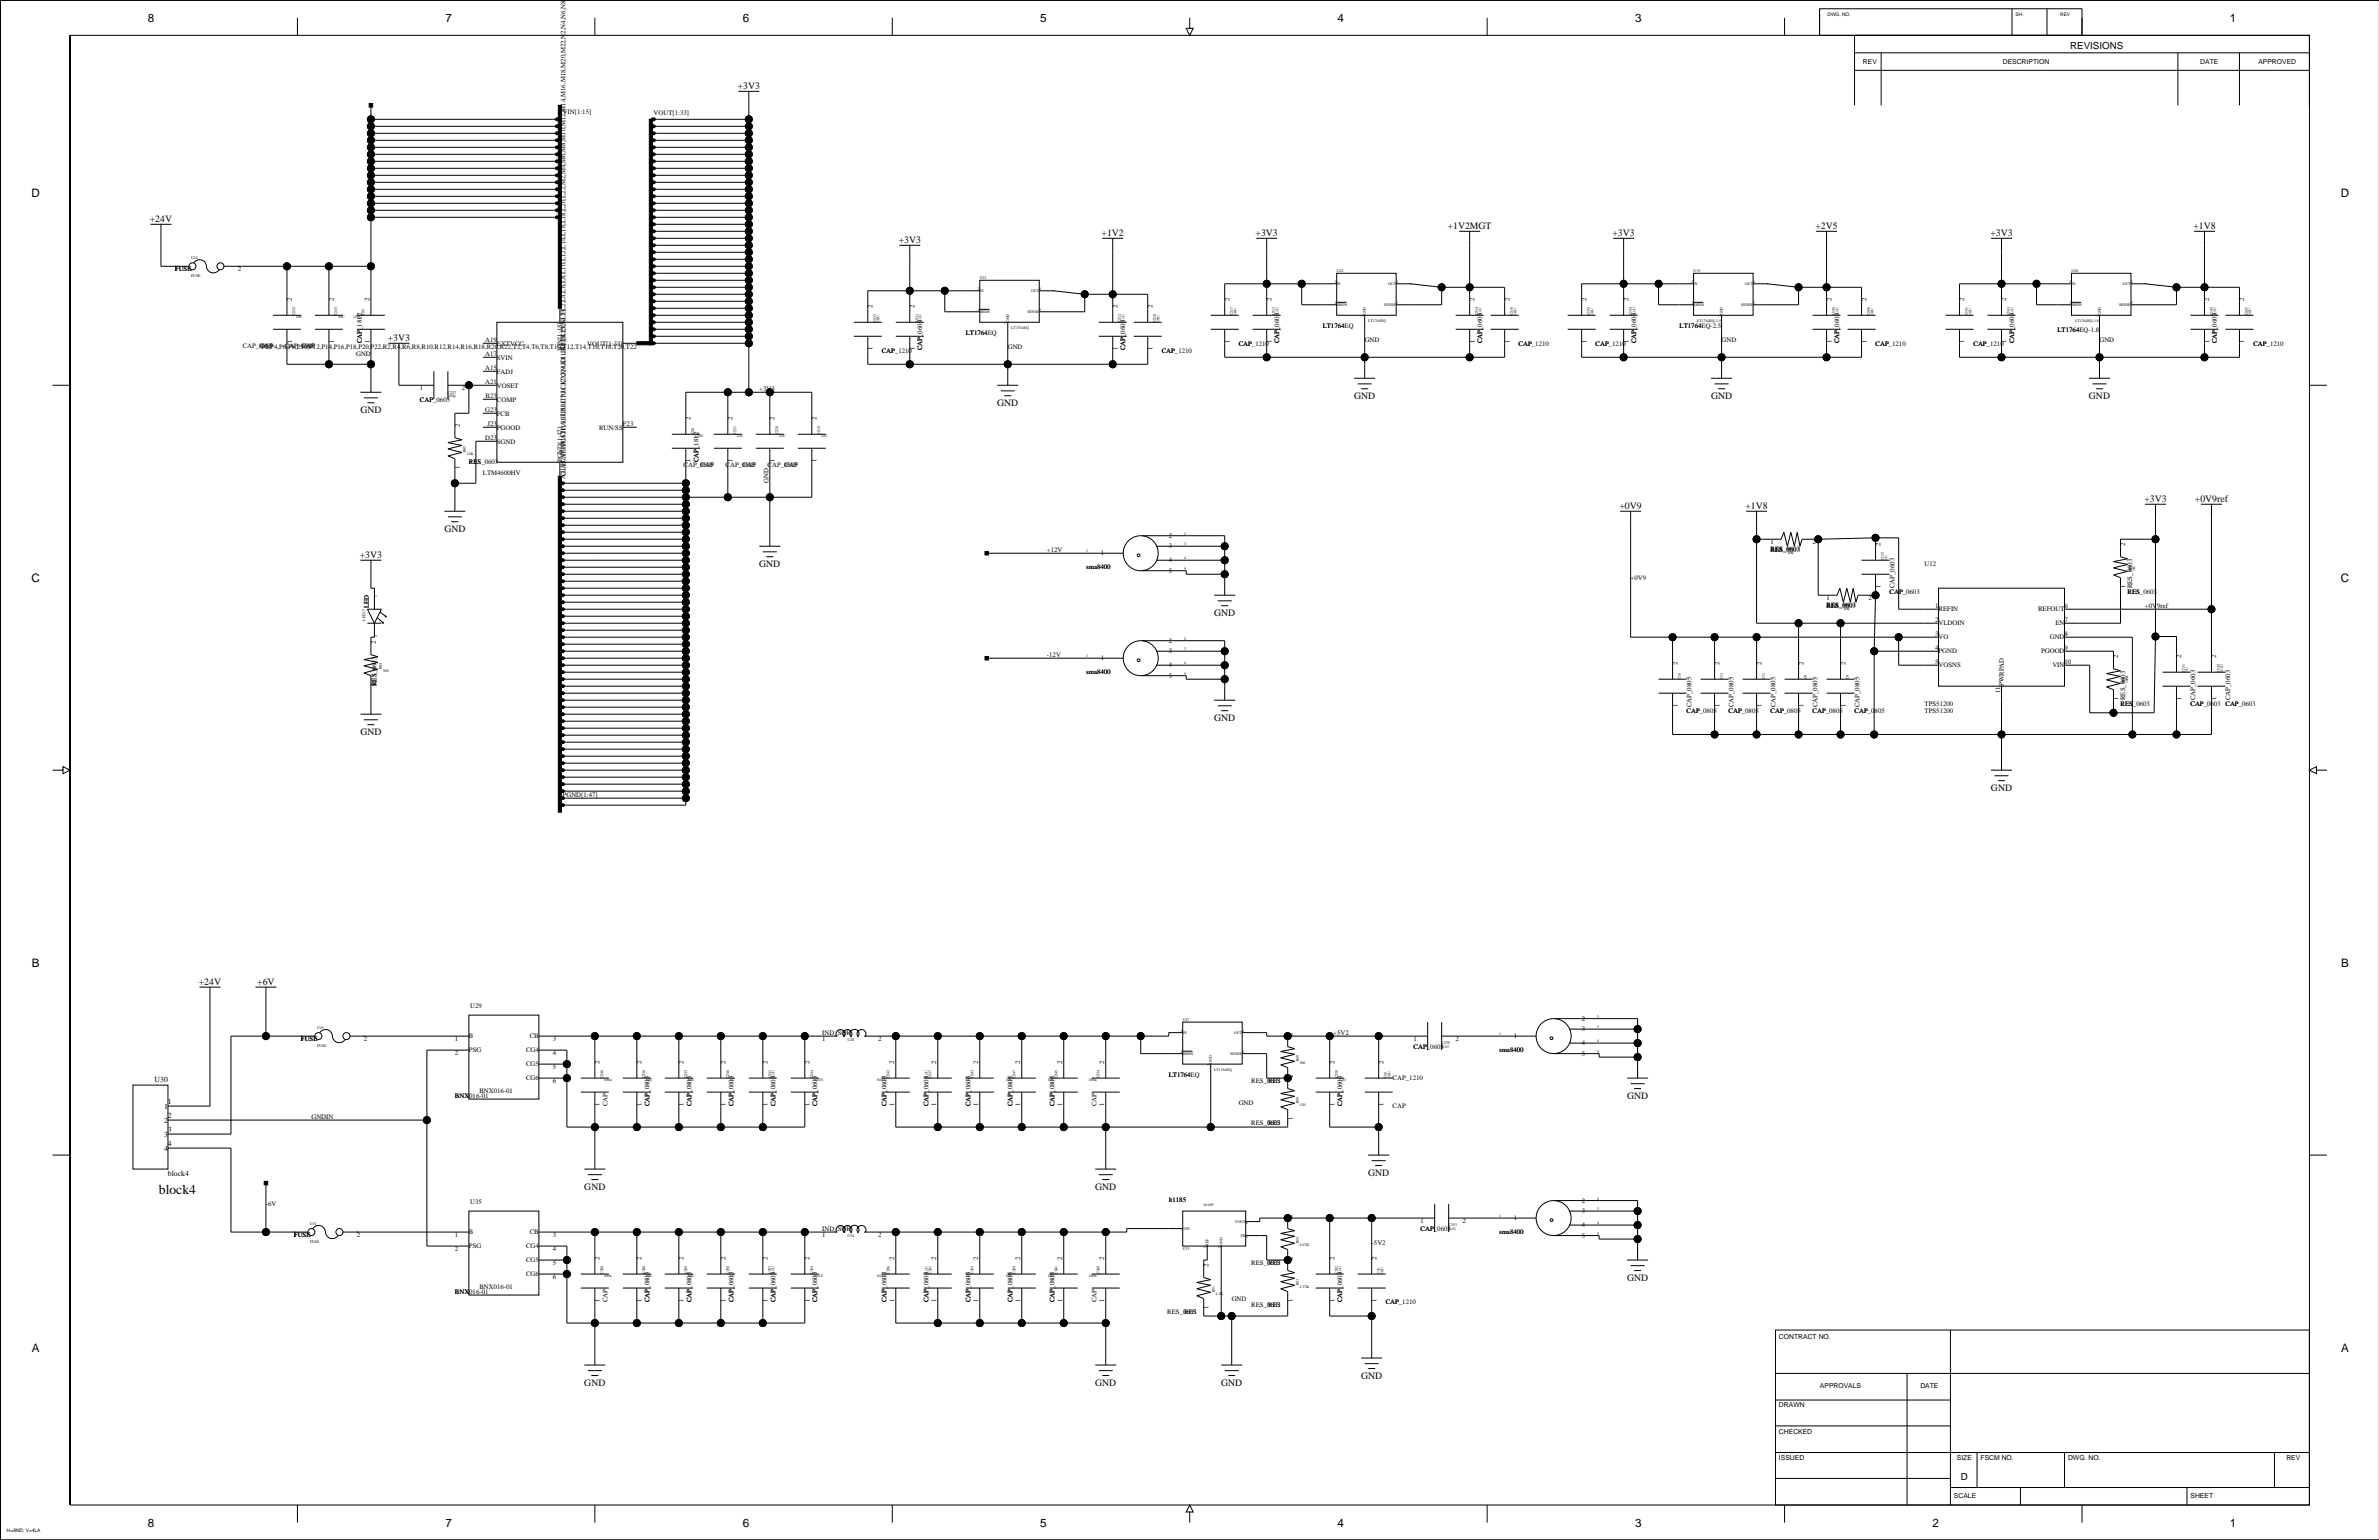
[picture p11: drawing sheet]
<svg xmlns="http://www.w3.org/2000/svg" width="863mm" height="559mm" viewBox="0 0 863 559" stroke-linecap="round" stroke-linejoin="round" font-family="sans-serif">
<defs><g id="words">
<text font-size="4.9" x="57.7" y="433.3">block4</text>
<g font-size="4.2">
<text x="53.7" y="8">8</text>
<text x="161.6" y="8">7</text>
<text x="269.5" y="8">6</text>
<text x="377.5" y="8">5</text>
<text x="485.4" y="8">4</text>
<text x="593.3" y="8">3</text>
<text x="809.2" y="8">1</text>
<text x="11.4" y="71.5">D</text>
<text x="849.4" y="71.5">D</text>
<text x="11.4" y="211.1">C</text>
<text x="849.4" y="211.1">C</text>
<text x="11.5" y="350.8">B</text>
<text x="849.5" y="350.8">B</text>
<text x="11.5" y="490.5">A</text>
<text x="849.5" y="490.5">A</text>
<text x="53.7" y="554">8</text>
<text x="161.6" y="554">7</text>
<text x="269.5" y="554">6</text>
<text x="377.5" y="554">5</text>
<text x="485.4" y="554">4</text>
<text x="593.3" y="554">3</text>
<text x="701.2" y="554">2</text>
<text x="809.2" y="554">1</text>
</g>
<g font-size="3.5">
<text x="751.2" y="17.9">REVISIONS</text>
<text x="267.7" y="32.3">+3V3</text>
<text x="54.4" y="80.5">+24V</text>
<text x="525.3" y="83.1">+1V2MGT</text>
<text x="658.8" y="83.1">+2V5</text>
<text x="795.9" y="83.1">+1V8</text>
<text x="326.1" y="88.1">+3V3</text>
<text x="399.7" y="85.6">+1V2</text>
<text x="455.6" y="85.6">+3V3</text>
<text x="585.1" y="85.6">+3V3</text>
<text x="722.2" y="85.6">+3V3</text>
<text x="140.7" y="123.7">+3V3</text>
<text x="130.8" y="149.9">GND</text>
<text x="361.9" y="147.3">GND</text>
<text x="491.4" y="144.8">GND</text>
<text x="620.9" y="144.8">GND</text>
<text x="758" y="144.8">GND</text>
<text x="587.7" y="184.6">+0V9</text>
<text x="633.4" y="184.6">+1V8</text>
<text x="778.1" y="182.1">+3V3</text>
<text x="796.5" y="182.1">+0V9ref</text>
<text x="161.2" y="193">GND</text>
<text x="130.6" y="202.4">+3V3</text>
<text x="275.5" y="205.7">GND</text>
<text x="440.6" y="223.5">GND</text>
<text x="440.6" y="261.6">GND</text>
<text x="130.8" y="266.7">GND</text>
<text x="722.5" y="287">GND</text>
<text x="72.2" y="357.3">+24V</text>
<text x="93.3" y="357.3">+6V</text>
<text x="590.4" y="398.7">GND</text>
<text x="212" y="431.7">GND</text>
<text x="397.4" y="431.7">GND</text>
<text x="496.4" y="426.6">GND</text>
<text x="590.4" y="464.7">GND</text>
<text x="212" y="502.8">GND</text>
<text x="397.4" y="502.8">GND</text>
<text x="443.1" y="502.8">GND</text>
<text x="493.9" y="500.3">GND</text>
<text x="711.5" y="537">D</text>
</g>
<g font-size="2.8">
<text x="56.1" y="392.6">U30</text>
<text x="60.9" y="400.7">1</text>
<text x="59.5" y="407.4">2</text>
<text x="59.5" y="402.3">1</text>
<text x="60.9" y="405.8">2</text>
<text x="59.5" y="412.4">3</text>
<text x="60.9" y="410.9">3</text>
<text x="59.5" y="417.5">4</text>
<text x="60.9" y="416">4</text>
<text x="60.9" y="426.6">block4</text>
</g>
<g font-size="2.5">
<text x="676" y="23.4">REV</text>
<text x="726.7" y="23.4">DESCRIPTION</text>
<text x="798.4" y="23.4">DATE</text>
<text x="819.5" y="23.4">APPROVED</text>
<text x="204.2" y="41.5">VIN[1:15]</text>
<text x="237.2" y="41.7">VOUT[1:33]</text>
<text x="63.5" y="98.4">FUSE</text>
<text x="63.5" y="98.4">1</text>
<text x="86.3" y="98.4">2</text>
<text x="105.9" y="109.3" transform="rotate(-90 105.9 109.3)">2</text>
<text x="121.1" y="109.3" transform="rotate(-90 121.1 109.3)">2</text>
<text x="134.1" y="109.3" transform="rotate(-90 134.1 109.3)">2</text>
<text x="316.6" y="111.9" transform="rotate(-90 316.6 111.9)">2</text>
<text x="331.9" y="111.9" transform="rotate(-90 331.9 111.9)">2</text>
<text x="405.5" y="111.9" transform="rotate(-90 405.5 111.9)">2</text>
<text x="418.2" y="111.9" transform="rotate(-90 418.2 111.9)">2</text>
<text x="446.1" y="109.3" transform="rotate(-90 446.1 109.3)">2</text>
<text x="461.4" y="109.3" transform="rotate(-90 461.4 109.3)">2</text>
<text x="535" y="109.3" transform="rotate(-90 535 109.3)">2</text>
<text x="547.7" y="109.3" transform="rotate(-90 547.7 109.3)">2</text>
<text x="575.6" y="109.3" transform="rotate(-90 575.6 109.3)">2</text>
<text x="590.9" y="109.3" transform="rotate(-90 590.9 109.3)">2</text>
<text x="664.5" y="109.3" transform="rotate(-90 664.5 109.3)">2</text>
<text x="677.2" y="109.3" transform="rotate(-90 677.2 109.3)">2</text>
<text x="712.8" y="109.3" transform="rotate(-90 712.8 109.3)">2</text>
<text x="728" y="109.3" transform="rotate(-90 728 109.3)">2</text>
<text x="801.7" y="109.3" transform="rotate(-90 801.7 109.3)">2</text>
<text x="814.4" y="109.3" transform="rotate(-90 814.4 109.3)">2</text>
<text x="480" y="118.9">LT1764EQ</text>
<text x="480" y="118.9">LT1764</text>
<text x="609.5" y="118.9">LT1764EQ-2.5</text>
<text x="609.5" y="118.9">LT1764</text>
<text x="105.9" y="124.6" transform="rotate(-90 105.9 124.6)">1</text>
<text x="121.1" y="124.6" transform="rotate(-90 121.1 124.6)">1</text>
<text x="131.2" y="124.6" transform="rotate(-90 131.2 124.6)">CAP_1812</text>
<text x="131.2" y="124.6" transform="rotate(-90 131.2 124.6)">CAP</text>
<text x="134.1" y="124.6" transform="rotate(-90 134.1 124.6)">1</text>
<text x="176" y="124">A19</text>
<text x="180.3" y="125.4">EXTVCC</text>
<text x="213.1" y="125.4">VOUT[1:33]</text>
<text x="350.4" y="121.5">LT1764EQ</text>
<text x="350.4" y="121.5">LT1764</text>
<text x="446.1" y="124.6" transform="rotate(-90 446.1 124.6)">1</text>
<text x="449.5" y="125.4">CAP_1210</text>
<text x="461.4" y="124.6" transform="rotate(-90 461.4 124.6)">1</text>
<text x="464.2" y="124.6" transform="rotate(-90 464.2 124.6)">CAP_0603</text>
<text x="495.2" y="124">GND</text>
<text x="535" y="124.6" transform="rotate(-90 535 124.6)">1</text>
<text x="537.8" y="124.6" transform="rotate(-90 537.8 124.6)">CAP_0603</text>
<text x="537.8" y="124.6" transform="rotate(-90 537.8 124.6)">CAP</text>
<text x="547.7" y="124.6" transform="rotate(-90 547.7 124.6)">1</text>
<text x="551.1" y="125.4">CAP_1210</text>
<text x="575.6" y="124.6" transform="rotate(-90 575.6 124.6)">1</text>
<text x="579" y="125.4">CAP_1210</text>
<text x="590.9" y="124.6" transform="rotate(-90 590.9 124.6)">1</text>
<text x="593.7" y="124.6" transform="rotate(-90 593.7 124.6)">CAP_0603</text>
<text x="593.7" y="124.6" transform="rotate(-90 593.7 124.6)">CAP</text>
<text x="624.7" y="124">GND</text>
<text x="664.5" y="124.6" transform="rotate(-90 664.5 124.6)">1</text>
<text x="667.3" y="124.6" transform="rotate(-90 667.3 124.6)">CAP_0603</text>
<text x="677.2" y="124.6" transform="rotate(-90 677.2 124.6)">1</text>
<text x="680.6" y="125.4">CAP_1210</text>
<text x="712.8" y="124.6" transform="rotate(-90 712.8 124.6)">1</text>
<text x="716.1" y="125.4">CAP_1210</text>
<text x="728" y="124.6" transform="rotate(-90 728 124.6)">1</text>
<text x="730.8" y="124.6" transform="rotate(-90 730.8 124.6)">CAP_0603</text>
<text x="746.6" y="120.3">LT1764EQ-1.8</text>
<text x="761.8" y="124">GND</text>
<text x="801.7" y="124.6" transform="rotate(-90 801.7 124.6)">1</text>
<text x="804.5" y="124.6" transform="rotate(-90 804.5 124.6)">CAP_0603</text>
<text x="804.5" y="124.6" transform="rotate(-90 804.5 124.6)">CAP</text>
<text x="814.4" y="124.6" transform="rotate(-90 814.4 124.6)">1</text>
<text x="817.7" y="125.4">CAP_1210</text>
<text x="88.1" y="126.3">CAP_0805</text>
<text x="94.2" y="126.3">CAP</text>
<text x="94.8" y="126.6">P2,P4,P6,P8,P10,P12,P14,P16,P18,P20,P22,R2,R4,R6,R8,R10,R12,R14,R16,R18,R20,R22,T2,T4,T6,T8,T10,T12,T14,T16,T18,T20,T22</text>
<text x="103.3" y="126.3">CAP_0805</text>
<text x="109.5" y="126.3">CAP</text>
<text x="129.2" y="129.1">GND</text>
<text x="176" y="129.1">A17</text>
<text x="180.3" y="130.5">SVIN</text>
<text x="204" y="127.4" transform="rotate(-90 204 127.4)">VIN[1:15]</text>
<text x="316.6" y="127.1" transform="rotate(-90 316.6 127.1)">1</text>
<text x="320" y="127.9">CAP_1210</text>
<text x="331.9" y="127.1" transform="rotate(-90 331.9 127.1)">1</text>
<text x="334.7" y="127.1" transform="rotate(-90 334.7 127.1)">CAP_0603</text>
<text x="334.7" y="127.1" transform="rotate(-90 334.7 127.1)">CAP</text>
<text x="365.7" y="126.6">GND</text>
<text x="405.5" y="127.1" transform="rotate(-90 405.5 127.1)">1</text>
<text x="408.3" y="127.1" transform="rotate(-90 408.3 127.1)">CAP_0603</text>
<text x="418.2" y="127.1" transform="rotate(-90 418.2 127.1)">1</text>
<text x="421.5" y="127.9">CAP_1210</text>
<text x="176" y="134.2">A15</text>
<text x="180.3" y="135.5">FADJ</text>
<text x="152.4" y="141.5">1</text>
<text x="167.6" y="141.5">2</text>
<text x="176" y="139.3">A21</text>
<text x="180.3" y="140.6">VOSET</text>
<text x="275.5" y="141.8">+3V3</text>
<text x="152.4" y="145.7">CAP_0603</text>
<text x="176" y="149.4">G23</text>
<text x="176.2" y="144.3">B23</text>
<text x="180.3" y="145.7">COMP</text>
<text x="166.8" y="155" transform="rotate(-90 166.8 155)">2</text>
<text x="176.9" y="154.5">J23</text>
<text x="180.3" y="150.8">FCB</text>
<text x="180.3" y="155.8">PGOOD</text>
<text x="217.4" y="155.8">RUN/SS</text>
<text x="226" y="154.5">F23</text>
<text x="250.6" y="152.5" transform="rotate(-90 250.6 152.5)">2</text>
<text x="265.8" y="152.5" transform="rotate(-90 265.8 152.5)">2</text>
<text x="281.1" y="152.5" transform="rotate(-90 281.1 152.5)">2</text>
<text x="296.3" y="152.5" transform="rotate(-90 296.3 152.5)">2</text>
<text x="176" y="159.6">D23</text>
<text x="180.3" y="160.9">SGND</text>
<text x="204" y="167.7" transform="rotate(-90 204 167.7)">PGND[1:47]</text>
<text x="250.6" y="167.7" transform="rotate(-90 250.6 167.7)">1</text>
<text x="253.4" y="167.7" transform="rotate(-90 253.4 167.7)">CAP_1812</text>
<text x="265.8" y="167.7" transform="rotate(-90 265.8 167.7)">1</text>
<text x="281.1" y="167.7" transform="rotate(-90 281.1 167.7)">1</text>
<text x="296.3" y="167.7" transform="rotate(-90 296.3 167.7)">1</text>
<text x="166.8" y="170.3" transform="rotate(-90 166.8 170.3)">1</text>
<text x="170.1" y="168.5">RES_0603</text>
<text x="175.2" y="172.3">LTM4600HV</text>
<text x="205.1" y="172.8" transform="rotate(-90 205.1 172.8)">G1,H7,H9,H11,H13,H15,H17,J1,K7,K9,K11,K13,K15,K17,L2,L4,L6,L8,L10,L12,L14,L16,L18,L20,L22,M2,M4,M6,M8,M10,M12,M14,M16,M18,M20,M22,N2,N4,N6,N8,N</text>
<text x="205.1" y="173.9" transform="rotate(-90 205.1 173.9)">A3,A5,A7,A9,A11,A13,B1,C10,C12,C14,D1,E10,E12,E14,F1</text>
<text x="248" y="169.5">CAP_0805</text>
<text x="254.2" y="169.5">CAP</text>
<text x="263.3" y="169.5">CAP_0805</text>
<text x="269.5" y="169.5">CAP</text>
<text x="278.5" y="169.5">CAP_0805</text>
<text x="284.7" y="169.5">CAP</text>
<text x="278.8" y="175.3" transform="rotate(-90 278.8 175.3)">GND</text>
<text x="424.1" y="195.2">2</text>
<text x="642.5" y="197.4">1</text>
<text x="657.7" y="197.4">2</text>
<text x="379.9" y="200.2">+12V</text>
<text x="399.5" y="201.6">1</text>
<text x="424.1" y="199">3</text>
<text x="642.5" y="200.2">RES_0603</text>
<text x="642.5" y="200.2">RES</text>
<text x="682.3" y="198.2" transform="rotate(-90 682.3 198.2)">2</text>
<text x="771.2" y="198.2" transform="rotate(-90 771.2 198.2)">2</text>
<text x="394.1" y="206.6">sma8400</text>
<text x="424.1" y="207.9">5</text>
<text x="424.1" y="204.1">4</text>
<text x="698.3" y="205.3">U12</text>
<text x="591.7" y="210.4">+0V9</text>
<text x="682.3" y="213.4" transform="rotate(-90 682.3 213.4)">1</text>
<text x="685.6" y="215.4">CAP_0603</text>
<text x="685.6" y="215.4">CAP</text>
<text x="687.4" y="213.4" transform="rotate(-90 687.4 213.4)">CAP_0603</text>
<text x="771.2" y="213.4" transform="rotate(-90 771.2 213.4)">1</text>
<text x="772" y="215.4">RES_0603</text>
<text x="772" y="215.4">RES</text>
<text x="773.7" y="213.4" transform="rotate(-90 773.7 213.4)">RES_0603</text>
<text x="133.8" y="220.8" transform="rotate(-90 133.8 220.8)">LED</text>
<text x="662.8" y="220.5">RES_0603</text>
<text x="662.8" y="220.5">RES</text>
<text x="662.8" y="217.7">1</text>
<text x="678" y="217.7">2</text>
<text x="702.2" y="220.5">1</text>
<text x="703.4" y="221.9">REFIN</text>
<text x="739.5" y="221.9">REFOUT</text>
<text x="749.1" y="220.5">6</text>
<text x="778.3" y="220.5">+0V9ref</text>
<text x="702.2" y="225.6">2</text>
<text x="703.4" y="227">VLDOIN</text>
<text x="745.8" y="227">EN</text>
<text x="749.1" y="225.6">7</text>
<text x="136.3" y="233.8" transform="rotate(-90 136.3 233.8)">2</text>
<text x="424.1" y="233.3">2</text>
<text x="702.2" y="230.7">3</text>
<text x="703.4" y="232">VO</text>
<text x="743.8" y="232">GND</text>
<text x="749.1" y="230.7">8</text>
<text x="379.9" y="238.3">-12V</text>
<text x="399.5" y="239.7">1</text>
<text x="424.1" y="237.1">3</text>
<text x="702.2" y="235.8">4</text>
<text x="703.4" y="237.1">PGND</text>
<text x="740.6" y="237.1">PGOOD</text>
<text x="749.1" y="235.8">9</text>
<text x="768.6" y="238.8" transform="rotate(-90 768.6 238.8)">2</text>
<text x="791.5" y="238.8" transform="rotate(-90 791.5 238.8)">2</text>
<text x="804.2" y="238.8" transform="rotate(-90 804.2 238.8)">2</text>
<text x="394.1" y="244.6">sma8400</text>
<text x="424.1" y="246">5</text>
<text x="424.1" y="242.2">4</text>
<text x="608.7" y="241.4" transform="rotate(-90 608.7 241.4)">2</text>
<text x="623.9" y="241.4" transform="rotate(-90 623.9 241.4)">2</text>
<text x="639.1" y="241.4" transform="rotate(-90 639.1 241.4)">2</text>
<text x="654.4" y="241.4" transform="rotate(-90 654.4 241.4)">2</text>
<text x="669.6" y="241.4" transform="rotate(-90 669.6 241.4)">2</text>
<text x="702.2" y="240.8">5</text>
<text x="703.4" y="242.2">VOSNS</text>
<text x="744.7" y="242.2">VIN</text>
<text x="749.1" y="240.8">10</text>
<text x="136.3" y="249" transform="rotate(-90 136.3 249)">1</text>
<text x="136.6" y="249" transform="rotate(-90 136.6 249)">RES_0603</text>
<text x="136.6" y="249" transform="rotate(-90 136.6 249)">RES</text>
<text x="725.7" y="251.5" transform="rotate(-90 725.7 251.5)">11</text>
<text x="727.1" y="249" transform="rotate(-90 727.1 249)">PWRPAD</text>
<text x="608.7" y="256.6" transform="rotate(-90 608.7 256.6)">1</text>
<text x="613.7" y="256.6" transform="rotate(-90 613.7 256.6)">CAP_0805</text>
<text x="623.9" y="256.6" transform="rotate(-90 623.9 256.6)">1</text>
<text x="629" y="256.6" transform="rotate(-90 629 256.6)">CAP_0805</text>
<text x="639.1" y="256.6" transform="rotate(-90 639.1 256.6)">1</text>
<text x="644.2" y="256.6" transform="rotate(-90 644.2 256.6)">CAP_0805</text>
<text x="654.4" y="256.6" transform="rotate(-90 654.4 256.6)">1</text>
<text x="659.4" y="256.6" transform="rotate(-90 659.4 256.6)">CAP_0805</text>
<text x="669.6" y="256.6" transform="rotate(-90 669.6 256.6)">1</text>
<text x="674.7" y="256.6" transform="rotate(-90 674.7 256.6)">CAP_0805</text>
<text x="698.3" y="256.1">TPS51200</text>
<text x="768.6" y="254.1" transform="rotate(-90 768.6 254.1)">1</text>
<text x="769.4" y="256.1">RES_0603</text>
<text x="769.4" y="256.1">RES</text>
<text x="771.2" y="254.1" transform="rotate(-90 771.2 254.1)">RES_0603</text>
<text x="791.5" y="254.1" transform="rotate(-90 791.5 254.1)">1</text>
<text x="794.8" y="256.1">CAP_0603 CAP_0603</text>
<text x="794.8" y="256.1">CAP</text>
<text x="796.6" y="254.1" transform="rotate(-90 796.6 254.1)">CAP_0603</text>
<text x="804.2" y="254.1" transform="rotate(-90 804.2 254.1)">1</text>
<text x="807.5" y="256.1">CAP</text>
<text x="809.3" y="254.1" transform="rotate(-90 809.3 254.1)">CAP_0603</text>
<text x="612" y="258.6">CAP_0805</text>
<text x="612" y="258.6">CAP</text>
<text x="627.2" y="258.6">CAP_0805</text>
<text x="627.2" y="258.6">CAP</text>
<text x="642.5" y="258.6">CAP_0805</text>
<text x="642.5" y="258.6">CAP</text>
<text x="657.7" y="258.6">CAP_0805</text>
<text x="657.7" y="258.6">CAP</text>
<text x="672.9" y="258.6">CAP_0805</text>
<text x="672.9" y="258.6">CAP</text>
<text x="698.3" y="258.6">TPS51200</text>
<text x="204.2" y="289.1">PGND[1:47]</text>
<text x="170.6" y="365.8">U29</text>
<text x="573.9" y="370.4">2</text>
<text x="109.2" y="377.7">FUSE</text>
<text x="109.2" y="377.7">1</text>
<text x="132" y="377.7">2</text>
<text x="165.1" y="377.7">1</text>
<text x="170.1" y="376.8">B</text>
<text x="192.2" y="376.8">CB</text>
<text x="200.6" y="377.7">3</text>
<text x="298.4" y="375.7">IND_SQR</text>
<text x="298.4" y="377.7">1</text>
<text x="318.7" y="377.7">2</text>
<text x="469" y="376" transform="rotate(-90 469 376)">2</text>
<text x="483.8" y="375.4">+5V2</text>
<text x="513" y="377.7">1</text>
<text x="528.2" y="377.7">2</text>
<text x="549.3" y="376.8">1</text>
<text x="573.9" y="374.2">3</text>
<text x="165.1" y="382.8">2</text>
<text x="170.1" y="381.9">PSG</text>
<text x="190.9" y="381.9">CG4</text>
<text x="200.6" y="382.8">4</text>
<text x="513" y="380.5">CAP_0603</text>
<text x="513" y="380.5">CAP</text>
<text x="543.9" y="381.8">sma8400</text>
<text x="573.9" y="383.1">5</text>
<text x="573.9" y="379.3">4</text>
<text x="190.9" y="386.9">CG5</text>
<text x="200.6" y="387.9">5</text>
<text x="217.6" y="386.1" transform="rotate(-90 217.6 386.1)">2</text>
<text x="232.8" y="386.1" transform="rotate(-90 232.8 386.1)">2</text>
<text x="248.1" y="386.1" transform="rotate(-90 248.1 386.1)">2</text>
<text x="263.3" y="386.1" transform="rotate(-90 263.3 386.1)">2</text>
<text x="278.5" y="386.1" transform="rotate(-90 278.5 386.1)">2</text>
<text x="293.8" y="386.1" transform="rotate(-90 293.8 386.1)">2</text>
<text x="324.5" y="386.1" transform="rotate(-90 324.5 386.1)">2</text>
<text x="339.7" y="386.1" transform="rotate(-90 339.7 386.1)">2</text>
<text x="355" y="386.1" transform="rotate(-90 355 386.1)">2</text>
<text x="370.2" y="386.1" transform="rotate(-90 370.2 386.1)">2</text>
<text x="385.5" y="386.1" transform="rotate(-90 385.5 386.1)">2</text>
<text x="400.7" y="386.1" transform="rotate(-90 400.7 386.1)">2</text>
<text x="484.2" y="386.1" transform="rotate(-90 484.2 386.1)">2</text>
<text x="502" y="386.1" transform="rotate(-90 502 386.1)">2</text>
<text x="190.9" y="392">CG6</text>
<text x="200.6" y="392.9">6</text>
<text x="424.1" y="390.7">LT1764EQ</text>
<text x="424.1" y="390.7">LT1764</text>
<text x="454" y="392.9">RES_0603</text>
<text x="460.2" y="392.9">RES</text>
<text x="469" y="391.2" transform="rotate(-90 469 391.2)">2</text>
<text x="469" y="391.2" transform="rotate(-90 469 391.2)">1</text>
<text x="505.3" y="392">CAP_1210</text>
<text x="165.1" y="398.3">BNX016-01</text>
<text x="165.1" y="398.3">BNX</text>
<text x="174" y="396.8">BNX016-01</text>
<text x="217.6" y="401.4" transform="rotate(-90 217.6 401.4)">1</text>
<text x="220.4" y="401.4" transform="rotate(-90 220.4 401.4)">CAP</text>
<text x="232.8" y="401.4" transform="rotate(-90 232.8 401.4)">1</text>
<text x="235.6" y="401.4" transform="rotate(-90 235.6 401.4)">CAP_0805</text>
<text x="248.1" y="401.4" transform="rotate(-90 248.1 401.4)">1</text>
<text x="250.9" y="401.4" transform="rotate(-90 250.9 401.4)">CAP_0805</text>
<text x="250.9" y="401.4" transform="rotate(-90 250.9 401.4)">CAP</text>
<text x="263.3" y="401.4" transform="rotate(-90 263.3 401.4)">1</text>
<text x="266.1" y="401.4" transform="rotate(-90 266.1 401.4)">CAP_0603</text>
<text x="278.5" y="401.4" transform="rotate(-90 278.5 401.4)">1</text>
<text x="281.3" y="401.4" transform="rotate(-90 281.3 401.4)">CAP_0603</text>
<text x="293.8" y="401.4" transform="rotate(-90 293.8 401.4)">1</text>
<text x="296.6" y="401.4" transform="rotate(-90 296.6 401.4)">CAP_0603</text>
<text x="321.7" y="401.4" transform="rotate(-90 321.7 401.4)">CAP_0603</text>
<text x="324.5" y="401.4" transform="rotate(-90 324.5 401.4)">1</text>
<text x="336.9" y="401.4" transform="rotate(-90 336.9 401.4)">CAP_0603</text>
<text x="336.9" y="401.4" transform="rotate(-90 336.9 401.4)">CAP</text>
<text x="339.7" y="401.4" transform="rotate(-90 339.7 401.4)">1</text>
<text x="352.2" y="401.4" transform="rotate(-90 352.2 401.4)">CAP_0603</text>
<text x="352.2" y="401.4" transform="rotate(-90 352.2 401.4)">CAP</text>
<text x="355" y="401.4" transform="rotate(-90 355 401.4)">1</text>
<text x="367.4" y="401.4" transform="rotate(-90 367.4 401.4)">CAP_0805</text>
<text x="370.2" y="401.4" transform="rotate(-90 370.2 401.4)">1</text>
<text x="382.7" y="401.4" transform="rotate(-90 382.7 401.4)">CAP_0805</text>
<text x="382.7" y="401.4" transform="rotate(-90 382.7 401.4)">CAP</text>
<text x="385.5" y="401.4" transform="rotate(-90 385.5 401.4)">1</text>
<text x="397.9" y="401.4" transform="rotate(-90 397.9 401.4)">CAP</text>
<text x="400.7" y="401.4" transform="rotate(-90 400.7 401.4)">1</text>
<text x="449.5" y="400.8">GND</text>
<text x="484.2" y="401.4" transform="rotate(-90 484.2 401.4)">1</text>
<text x="487" y="401.4" transform="rotate(-90 487 401.4)">CAP_0603</text>
<text x="502" y="401.4" transform="rotate(-90 502 401.4)">1</text>
<text x="113" y="405.9">GNDIN</text>
<text x="469" y="406.4" transform="rotate(-90 469 406.4)">1</text>
<text x="505.3" y="402.2">CAP</text>
<text x="454" y="408.2">RES_0603</text>
<text x="460.2" y="408.2">RES</text>
<text x="96.5" y="437.6">-6V</text>
<text x="170.6" y="436.9">U35</text>
<text x="424.1" y="436.1">lt1185</text>
<text x="573.9" y="436.5">2</text>
<text x="469" y="442" transform="rotate(-90 469 442)">2</text>
<text x="515.5" y="443.7">1</text>
<text x="530.7" y="443.7">2</text>
<text x="549.3" y="442.8">1</text>
<text x="573.9" y="440.3">3</text>
<text x="106.7" y="448.8">FUSE</text>
<text x="106.7" y="448.8">1</text>
<text x="129.5" y="448.8">2</text>
<text x="165.1" y="448.8">1</text>
<text x="170.1" y="447.9">B</text>
<text x="192.2" y="447.9">CB</text>
<text x="200.6" y="448.8">3</text>
<text x="298.4" y="446.8">IND_SQR</text>
<text x="298.4" y="448.8">1</text>
<text x="318.7" y="448.8">2</text>
<text x="515.5" y="446.5">CAP_0603</text>
<text x="515.5" y="446.5">CAP</text>
<text x="543.9" y="447.8">sma8400</text>
<text x="573.9" y="449.2">5</text>
<text x="573.9" y="445.3">4</text>
<text x="165.1" y="453.9">2</text>
<text x="170.1" y="453">PSG</text>
<text x="190.9" y="453">CG4</text>
<text x="200.6" y="453.9">4</text>
<text x="497.7" y="451.6">-5V2</text>
<text x="190.9" y="458">CG5</text>
<text x="200.6" y="459">5</text>
<text x="217.6" y="457.2" transform="rotate(-90 217.6 457.2)">2</text>
<text x="232.8" y="457.2" transform="rotate(-90 232.8 457.2)">2</text>
<text x="248.1" y="457.2" transform="rotate(-90 248.1 457.2)">2</text>
<text x="263.3" y="457.2" transform="rotate(-90 263.3 457.2)">2</text>
<text x="278.5" y="457.2" transform="rotate(-90 278.5 457.2)">2</text>
<text x="293.8" y="457.2" transform="rotate(-90 293.8 457.2)">2</text>
<text x="324.5" y="457.2" transform="rotate(-90 324.5 457.2)">2</text>
<text x="339.7" y="457.2" transform="rotate(-90 339.7 457.2)">2</text>
<text x="355" y="457.2" transform="rotate(-90 355 457.2)">2</text>
<text x="370.2" y="457.2" transform="rotate(-90 370.2 457.2)">2</text>
<text x="385.5" y="457.2" transform="rotate(-90 385.5 457.2)">2</text>
<text x="400.7" y="457.2" transform="rotate(-90 400.7 457.2)">2</text>
<text x="438.5" y="459.8" transform="rotate(-90 438.5 459.8)">2</text>
<text x="454" y="459">RES_0603</text>
<text x="460.2" y="459">RES</text>
<text x="469" y="457.2" transform="rotate(-90 469 457.2)">1</text>
<text x="469" y="457.2" transform="rotate(-90 469 457.2)">2</text>
<text x="484.2" y="457.2" transform="rotate(-90 484.2 457.2)">2</text>
<text x="499.5" y="457.2" transform="rotate(-90 499.5 457.2)">2</text>
<text x="174" y="467.9">BNX016-01</text>
<text x="190.9" y="463.1">CG6</text>
<text x="200.6" y="464">6</text>
<text x="165.1" y="469.4">BNX016-01</text>
<text x="165.1" y="469.4">BNX</text>
<text x="217.6" y="472.5" transform="rotate(-90 217.6 472.5)">1</text>
<text x="220.4" y="472.5" transform="rotate(-90 220.4 472.5)">CAP</text>
<text x="232.8" y="472.5" transform="rotate(-90 232.8 472.5)">1</text>
<text x="235.6" y="472.5" transform="rotate(-90 235.6 472.5)">CAP_0805</text>
<text x="248.1" y="472.5" transform="rotate(-90 248.1 472.5)">1</text>
<text x="250.9" y="472.5" transform="rotate(-90 250.9 472.5)">CAP_0805</text>
<text x="250.9" y="472.5" transform="rotate(-90 250.9 472.5)">CAP</text>
<text x="263.3" y="472.5" transform="rotate(-90 263.3 472.5)">1</text>
<text x="266.1" y="472.5" transform="rotate(-90 266.1 472.5)">CAP_0603</text>
<text x="278.5" y="472.5" transform="rotate(-90 278.5 472.5)">1</text>
<text x="281.3" y="472.5" transform="rotate(-90 281.3 472.5)">CAP_0603</text>
<text x="293.8" y="472.5" transform="rotate(-90 293.8 472.5)">1</text>
<text x="296.6" y="472.5" transform="rotate(-90 296.6 472.5)">CAP_0603</text>
<text x="321.7" y="472.5" transform="rotate(-90 321.7 472.5)">CAP_0603</text>
<text x="324.5" y="472.5" transform="rotate(-90 324.5 472.5)">1</text>
<text x="336.9" y="472.5" transform="rotate(-90 336.9 472.5)">CAP_0603</text>
<text x="336.9" y="472.5" transform="rotate(-90 336.9 472.5)">CAP</text>
<text x="339.7" y="472.5" transform="rotate(-90 339.7 472.5)">1</text>
<text x="352.2" y="472.5" transform="rotate(-90 352.2 472.5)">CAP_0603</text>
<text x="352.2" y="472.5" transform="rotate(-90 352.2 472.5)">CAP</text>
<text x="355" y="472.5" transform="rotate(-90 355 472.5)">1</text>
<text x="367.4" y="472.5" transform="rotate(-90 367.4 472.5)">CAP_0805</text>
<text x="370.2" y="472.5" transform="rotate(-90 370.2 472.5)">1</text>
<text x="382.7" y="472.5" transform="rotate(-90 382.7 472.5)">CAP_0805</text>
<text x="382.7" y="472.5" transform="rotate(-90 382.7 472.5)">CAP</text>
<text x="385.5" y="472.5" transform="rotate(-90 385.5 472.5)">1</text>
<text x="397.9" y="472.5" transform="rotate(-90 397.9 472.5)">CAP</text>
<text x="400.7" y="472.5" transform="rotate(-90 400.7 472.5)">1</text>
<text x="446.9" y="471.9">GND</text>
<text x="469" y="472.5" transform="rotate(-90 469 472.5)">1</text>
<text x="484.2" y="472.5" transform="rotate(-90 484.2 472.5)">1</text>
<text x="487" y="472.5" transform="rotate(-90 487 472.5)">CAP_0603</text>
<text x="487" y="472.5" transform="rotate(-90 487 472.5)">CAP</text>
<text x="499.5" y="472.5" transform="rotate(-90 499.5 472.5)">1</text>
<text x="502.8" y="473.3">CAP_1210</text>
<text x="423.5" y="476.7">RES_0603</text>
<text x="429.7" y="476.7">RES</text>
<text x="438.5" y="475" transform="rotate(-90 438.5 475)">1</text>
<text x="454" y="474.2">RES_0603</text>
<text x="460.2" y="474.2">RES</text>
<text x="645.5" y="486">CONTRACT NO.</text>
<text x="660.4" y="503.8">APPROVALS</text>
<text x="696.8" y="503.8">DATE</text>
<text x="645.5" y="510.7">DRAWN</text>
<text x="645.5" y="520.3">CHECKED</text>
<text x="645.5" y="529.7">ISSUED</text>
<text x="710.1" y="529.7">SIZE</text>
<text x="718.7" y="529.7">FSCM NO.</text>
<text x="750.4" y="529.7">DWG. NO.</text>
<text x="829.6" y="529.7">REV</text>
<text x="709" y="543.7">SCALE</text>
<text x="794.8" y="543.7">SHEET</text>
</g>
<g font-size="1.8">
<text x="663.1" y="5.8">DWG. NO.</text>
<text x="731.4" y="5.8">SH.</text>
<text x="747.6" y="5.8">REV</text>
<text x="2.5" y="555.9">H=8ND; V=4LA</text>
</g>
<g font-size="1.4">
<text x="69.3" y="94">U24</text>
<text x="69.3" y="100.6">FUSE</text>
<text x="355.5" y="101.1">U23</text>
<text x="485" y="98.6">U22</text>
<text x="614.5" y="98.6">U19</text>
<text x="751.7" y="98.6">U20</text>
<text x="354.8" y="105.2">2</text>
<text x="355.5" y="106">IN</text>
<text x="374.2" y="106">OUT</text>
<text x="377.1" y="105.2">4</text>
<text x="484.3" y="102.7">2</text>
<text x="485" y="103.4">IN</text>
<text x="503.7" y="103.4">OUT</text>
<text x="506.6" y="102.7">4</text>
<text x="613.8" y="102.7">2</text>
<text x="614.5" y="103.4">IN</text>
<text x="633.2" y="103.4">OUT</text>
<text x="636.1" y="102.7">4</text>
<text x="751" y="102.7">2</text>
<text x="751.7" y="103.4">IN</text>
<text x="770.4" y="103.4">OUT</text>
<text x="773.3" y="102.7">4</text>
<text x="354.8" y="112.8">1</text>
<text x="355.5" y="113.6">SHDN</text>
<text x="372.8" y="113.6">SENSE</text>
<text x="377.1" y="112.8">5</text>
<text x="484.3" y="110.3">1</text>
<text x="485" y="111.1">SHDN</text>
<text x="502.3" y="111.1">SENSE</text>
<text x="506.6" y="110.3">5</text>
<text x="613.8" y="110.3">1</text>
<text x="614.5" y="111.1">SHDN</text>
<text x="631.8" y="111.1">SENSE</text>
<text x="636.1" y="110.3">5</text>
<text x="751" y="110.3">1</text>
<text x="751.7" y="111.1">SHDN</text>
<text x="768.9" y="111.1">SENSE</text>
<text x="773.3" y="110.3">5</text>
<text x="107.1" y="114.4" transform="rotate(-90 107.1 114.4)">C222</text>
<text x="107.4" y="115.4">10U</text>
<text x="122.3" y="114.4" transform="rotate(-90 122.3 114.4)">C223</text>
<text x="122.7" y="115.4">10U</text>
<text x="128.2" y="115.4">150U</text>
<text x="132.3" y="114.4" transform="rotate(-90 132.3 114.4)">C29</text>
<text x="317.9" y="116.9" transform="rotate(-90 317.9 116.9)">C215</text>
<text x="319.2" y="116.9" transform="rotate(-90 319.2 116.9)">10U</text>
<text x="333.1" y="116.9" transform="rotate(-90 333.1 116.9)">C211</text>
<text x="334.4" y="116.9" transform="rotate(-90 334.4 116.9)">0.1U</text>
<text x="365.4" y="117.6" transform="rotate(-90 365.4 117.6)">3</text>
<text x="366.1" y="116.9" transform="rotate(-90 366.1 116.9)">GND</text>
<text x="366.9" y="119.4">LT1764EQ</text>
<text x="406.8" y="116.9" transform="rotate(-90 406.8 116.9)">C212</text>
<text x="408.1" y="116.9" transform="rotate(-90 408.1 116.9)">0.1U</text>
<text x="419.5" y="116.9" transform="rotate(-90 419.5 116.9)">C216</text>
<text x="420.8" y="116.9" transform="rotate(-90 420.8 116.9)">10U</text>
<text x="447.4" y="114.4" transform="rotate(-90 447.4 114.4)">C217</text>
<text x="448.7" y="114.4" transform="rotate(-90 448.7 114.4)">10U</text>
<text x="462.6" y="114.4" transform="rotate(-90 462.6 114.4)">C213</text>
<text x="463.9" y="114.4" transform="rotate(-90 463.9 114.4)">0.1U</text>
<text x="494.9" y="115.1" transform="rotate(-90 494.9 115.1)">3</text>
<text x="495.7" y="114.4" transform="rotate(-90 495.7 114.4)">GND</text>
<text x="496.5" y="116.9">LT1764EQ</text>
<text x="536.3" y="114.4" transform="rotate(-90 536.3 114.4)">C214</text>
<text x="537.6" y="114.4" transform="rotate(-90 537.6 114.4)">0.1U</text>
<text x="549" y="114.4" transform="rotate(-90 549 114.4)">C218</text>
<text x="550.3" y="114.4" transform="rotate(-90 550.3 114.4)">10U</text>
<text x="576.9" y="114.4" transform="rotate(-90 576.9 114.4)">C192</text>
<text x="578.2" y="114.4" transform="rotate(-90 578.2 114.4)">10U</text>
<text x="592.1" y="114.4" transform="rotate(-90 592.1 114.4)">C194</text>
<text x="593.4" y="114.4" transform="rotate(-90 593.4 114.4)">0.1U</text>
<text x="615.8" y="116.9">LT1764EQ-2.5</text>
<text x="624.4" y="115.1" transform="rotate(-90 624.4 115.1)">3</text>
<text x="625.2" y="114.4" transform="rotate(-90 625.2 114.4)">GND</text>
<text x="665.8" y="114.4" transform="rotate(-90 665.8 114.4)">C196</text>
<text x="667.1" y="114.4" transform="rotate(-90 667.1 114.4)">0.1U</text>
<text x="678.5" y="114.4" transform="rotate(-90 678.5 114.4)">C206</text>
<text x="679.8" y="114.4" transform="rotate(-90 679.8 114.4)">10U</text>
<text x="714" y="114.4" transform="rotate(-90 714 114.4)">C191</text>
<text x="715.3" y="114.4" transform="rotate(-90 715.3 114.4)">10U</text>
<text x="729.3" y="114.4" transform="rotate(-90 729.3 114.4)">C193</text>
<text x="730.6" y="114.4" transform="rotate(-90 730.6 114.4)">0.1U</text>
<text x="752.9" y="116.9">LT1764EQ-1.8</text>
<text x="761.5" y="115.1" transform="rotate(-90 761.5 115.1)">3</text>
<text x="762.3" y="114.4" transform="rotate(-90 762.3 114.4)">GND</text>
<text x="802.9" y="114.4" transform="rotate(-90 802.9 114.4)">C195</text>
<text x="804.2" y="114.4" transform="rotate(-90 804.2 114.4)">0.1U</text>
<text x="815.6" y="114.4" transform="rotate(-90 815.6 114.4)">C205</text>
<text x="816.9" y="114.4" transform="rotate(-90 816.9 114.4)">10U</text>
<text x="162.5" y="142.8">C227</text>
<text x="162.5" y="144.1">100p</text>
<text x="251.9" y="157.6" transform="rotate(-90 251.9 157.6)">C28</text>
<text x="252.2" y="158.6">470U</text>
<text x="267.1" y="157.6" transform="rotate(-90 267.1 157.6)">C221</text>
<text x="267.4" y="158.6">22U</text>
<text x="282.3" y="157.6" transform="rotate(-90 282.3 157.6)">C220</text>
<text x="282.6" y="158.6">22U</text>
<text x="297.6" y="157.6" transform="rotate(-90 297.6 157.6)">C219</text>
<text x="297.9" y="158.6">22U</text>
<text x="169.1" y="164.2" transform="rotate(-90 169.1 164.2)">R85</text>
<text x="169.4" y="165.2">22K</text>
<text x="429.7" y="197.9">3</text>
<text x="429.7" y="194.1">2</text>
<text x="394.1" y="200.4">1</text>
<text x="429.7" y="203">4</text>
<text x="648.6" y="199.7">R39</text>
<text x="648.6" y="201">10K</text>
<text x="683.6" y="203.3" transform="rotate(-90 683.6 203.3)">C132</text>
<text x="684.9" y="203.3" transform="rotate(-90 684.9 203.3)">1U</text>
<text x="429.7" y="206.8">5</text>
<text x="773.5" y="207.3" transform="rotate(-90 773.5 207.3)">R41</text>
<text x="774.8" y="207.3" transform="rotate(-90 774.8 207.3)">1K</text>
<text x="136.9" y="216.7" transform="rotate(-90 136.9 216.7)">1</text>
<text x="668.9" y="220">R38</text>
<text x="668.9" y="221.3">10K</text>
<text x="132.5" y="225.2" transform="rotate(-90 132.5 225.2)">LED17</text>
<text x="136.9" y="231.2" transform="rotate(-90 136.9 231.2)">2</text>
<text x="429.7" y="232.2">2</text>
<text x="394.1" y="238.5">1</text>
<text x="429.7" y="236">3</text>
<text x="138.6" y="242.9" transform="rotate(-90 138.6 242.9)">R84</text>
<text x="138.9" y="243.9">300</text>
<text x="429.7" y="241.1">4</text>
<text x="429.7" y="244.9">5</text>
<text x="792.8" y="243.9" transform="rotate(-90 792.8 243.9)">C131</text>
<text x="794.1" y="243.9" transform="rotate(-90 794.1 243.9)">1U</text>
<text x="805.5" y="243.9" transform="rotate(-90 805.5 243.9)">C142</text>
<text x="806.8" y="243.9" transform="rotate(-90 806.8 243.9)">0.1U</text>
<text x="609.9" y="246.5" transform="rotate(-90 609.9 246.5)">C10</text>
<text x="625.2" y="246.5" transform="rotate(-90 625.2 246.5)">C13</text>
<text x="640.4" y="246.5" transform="rotate(-90 640.4 246.5)">C11</text>
<text x="655.6" y="246.5" transform="rotate(-90 655.6 246.5)">C8</text>
<text x="670.9" y="246.5" transform="rotate(-90 670.9 246.5)">C9</text>
<text x="770.9" y="248" transform="rotate(-90 770.9 248)">R40</text>
<text x="772.2" y="248" transform="rotate(-90 772.2 248)">100K</text>
<text x="429.2" y="370.3">U27</text>
<text x="579.6" y="369.3">2</text>
<text x="115" y="373.4">U25</text>
<text x="307.5" y="377.7">U28</text>
<text x="428.5" y="374.4">2</text>
<text x="429.2" y="375.2">IN</text>
<text x="447.8" y="375.2">OUT</text>
<text x="450.7" y="374.4">4</text>
<text x="543.9" y="375.7">1</text>
<text x="579.6" y="373.1">3</text>
<text x="115" y="380">FUSE</text>
<text x="428.5" y="382">1</text>
<text x="429.2" y="382.8">SHDN</text>
<text x="446.4" y="382.8">SENSE</text>
<text x="450.7" y="382">5</text>
<text x="523.1" y="379">C239</text>
<text x="523.1" y="380.3">0.1U</text>
<text x="579.6" y="378.2">4</text>
<text x="579.6" y="382">5</text>
<text x="439" y="386.8" transform="rotate(-90 439 386.8)">3</text>
<text x="439.8" y="386.1" transform="rotate(-90 439.8 386.1)">GND</text>
<text x="440.6" y="388.6">LT1764EQ</text>
<text x="471.3" y="385.1" transform="rotate(-90 471.3 385.1)">R49</text>
<text x="471.6" y="386.1">380</text>
<text x="218.8" y="391.2" transform="rotate(-90 218.8 391.2)">C246</text>
<text x="219.2" y="392.2">100u</text>
<text x="234.1" y="391.2" transform="rotate(-90 234.1 391.2)">C236</text>
<text x="234.4" y="392.2">10U</text>
<text x="249.3" y="391.2" transform="rotate(-90 249.3 391.2)">C233</text>
<text x="249.6" y="392.2">10U</text>
<text x="264.6" y="391.2" transform="rotate(-90 264.6 391.2)">C240</text>
<text x="264.9" y="392.2">1U</text>
<text x="279.8" y="391.2" transform="rotate(-90 279.8 391.2)">C241</text>
<text x="281.1" y="391.2" transform="rotate(-90 281.1 391.2)">0.1U</text>
<text x="295" y="391.2" transform="rotate(-90 295 391.2)">C244</text>
<text x="295.3" y="392.2">0.01U</text>
<text x="318.3" y="392.2">0.01U</text>
<text x="322.7" y="391.2" transform="rotate(-90 322.7 391.2)">C242</text>
<text x="336.7" y="391.2" transform="rotate(-90 336.7 391.2)">0.1U</text>
<text x="338" y="391.2" transform="rotate(-90 338 391.2)">C237</text>
<text x="350.5" y="392.2">1U</text>
<text x="353.2" y="391.2" transform="rotate(-90 353.2 391.2)">C243</text>
<text x="365" y="392.2">10U</text>
<text x="368.4" y="391.2" transform="rotate(-90 368.4 391.2)">C247</text>
<text x="380.3" y="392.2">10U</text>
<text x="383.7" y="391.2" transform="rotate(-90 383.7 391.2)">C245</text>
<text x="395.1" y="392.2">100u</text>
<text x="398.9" y="391.2" transform="rotate(-90 398.9 391.2)">C234</text>
<text x="485.5" y="391.2" transform="rotate(-90 485.5 391.2)">C238</text>
<text x="485.8" y="392.2">2.2U</text>
<text x="503.3" y="391.2" transform="rotate(-90 503.3 391.2)">C30</text>
<text x="504.6" y="391.2" transform="rotate(-90 504.6 391.2)">10U</text>
<text x="471.3" y="400.3" transform="rotate(-90 471.3 400.3)">R50</text>
<text x="471.6" y="401.3">120</text>
<text x="436.8" y="437.6">lt1185</text>
<text x="579.6" y="435.3">2</text>
<text x="448.1" y="443.7">VOUT</text>
<text x="543.9" y="441.7">1</text>
<text x="579.6" y="439.1">3</text>
<text x="112.5" y="444.5">U31</text>
<text x="307.5" y="448.8">U34</text>
<text x="428.5" y="446.8">3</text>
<text x="429.2" y="446.3">VIN</text>
<text x="450.3" y="448.8">FB</text>
<text x="452" y="449.3">2</text>
<text x="452" y="444.2">4</text>
<text x="525.7" y="445">C253</text>
<text x="525.7" y="446.3">0.1U</text>
<text x="579.6" y="444.2">4</text>
<text x="579.6" y="448">5</text>
<text x="112.5" y="451.1">FUSE</text>
<text x="429.2" y="453.4">U33</text>
<text x="437.7" y="452.8" transform="rotate(-90 437.7 452.8)">5</text>
<text x="438.5" y="452.1" transform="rotate(-90 438.5 452.1)">REF</text>
<text x="442.8" y="452.8" transform="rotate(-90 442.8 452.8)">1</text>
<text x="443.6" y="452.1" transform="rotate(-90 443.6 452.1)">GND</text>
<text x="471.3" y="451.1" transform="rotate(-90 471.3 451.1)">R52</text>
<text x="471.6" y="452.1">2.67K</text>
<text x="218.8" y="462.3" transform="rotate(-90 218.8 462.3)">C260</text>
<text x="219.2" y="463.3">100u</text>
<text x="234.1" y="462.3" transform="rotate(-90 234.1 462.3)">C248</text>
<text x="234.4" y="463.3">10U</text>
<text x="249.3" y="462.3" transform="rotate(-90 249.3 462.3)">C250</text>
<text x="249.6" y="463.3">10U</text>
<text x="264.6" y="462.3" transform="rotate(-90 264.6 462.3)">C258</text>
<text x="264.9" y="463.3">1U</text>
<text x="279.8" y="462.3" transform="rotate(-90 279.8 462.3)">C257</text>
<text x="281.1" y="462.3" transform="rotate(-90 281.1 462.3)">0.1U</text>
<text x="295" y="462.3" transform="rotate(-90 295 462.3)">C254</text>
<text x="295.3" y="463.3">0.01U</text>
<text x="318.3" y="463.3">0.01U</text>
<text x="322.7" y="462.3" transform="rotate(-90 322.7 462.3)">C256</text>
<text x="336.7" y="462.3" transform="rotate(-90 336.7 462.3)">0.1U</text>
<text x="338" y="462.3" transform="rotate(-90 338 462.3)">C251</text>
<text x="350.5" y="463.3">1U</text>
<text x="353.2" y="462.3" transform="rotate(-90 353.2 462.3)">C255</text>
<text x="365" y="463.3">10U</text>
<text x="368.4" y="462.3" transform="rotate(-90 368.4 462.3)">C259</text>
<text x="380.3" y="463.3">10U</text>
<text x="383.7" y="462.3" transform="rotate(-90 383.7 462.3)">C261</text>
<text x="395.1" y="463.3">100u</text>
<text x="398.9" y="462.3" transform="rotate(-90 398.9 462.3)">C249</text>
<text x="471.3" y="466.4" transform="rotate(-90 471.3 466.4)">R53</text>
<text x="471.6" y="467.4">2.37K</text>
<text x="485.5" y="462.3" transform="rotate(-90 485.5 462.3)">C252</text>
<text x="486.8" y="462.3" transform="rotate(-90 486.8 462.3)">0.1U</text>
<text x="500.7" y="462.3" transform="rotate(-90 500.7 462.3)">C31</text>
<text x="502" y="462.3" transform="rotate(-90 502 462.3)">10U</text>
<text x="440.8" y="468.9" transform="rotate(-90 440.8 468.9)">R51</text>
<text x="441.1" y="469.9">4.3K</text>
</g>
</g></defs>
<g fill="none" stroke="#000" stroke-width=".36">
<path d="M0 .1v558.7v-558.7h863.3h-863.3v558.7M25.4 12.8v533.3v-533.3h812.6v533.3h-812.6M107.9 6.5v6.3M215.9 6.5v6.3M323.8 6.5v6.3M431.7 6.5v3.8h-1.3l1.3 2.5 1.3-2.5h-1.3M539.6 6.5v6.3M647.6 6.5v6.3M660.2 3.2h95.3v9.6h-95.3zM660.2 3.2v9.6M672.9 19.2h165.1M682.6 19.2v19"/>
<path d="M730.1 3.2v9.6M742.8 3.2v9.6M790.3 19.2v19M812.6 19.2v19M134.6 38.2v76.2M203.2 38.2v78.7M267.9 33.1h7.6M271.7 33.1v109.2M672.9 38.2v-25.4h165.1v25.4M672.9 25.5h165.1M134.6 58.5h66.8M134.6 56h66.8"/>
<path d="M134.6 53.5h66.8M134.6 50.9h66.8M134.6 48.4h66.8M134.6 45.8h66.8M134.6 43.3h66.8M200.6 58.5h.1M200.6 56h.1M200.6 53.5h.1M200.6 50.9h.1M200.6 48.4h.1M200.6 45.8h.1M200.6 43.3h.1"/>
<path d="M236.2 43.3v81.3h-10.2M237.9 58.5h33.8M237.9 56h33.8M237.9 53.5h33.8M237.9 50.9h33.8M237.9 48.4h33.8M237.9 45.8h33.8M237.9 43.3h33.8M238.7 43.3h.1M238.7 45.8h.1M238.7 48.4h.1M238.7 50.9h.1"/>
<path d="M238.7 53.5h.1M238.7 56h.1M238.7 58.5h.1M134.6 66.2h66.8M134.6 78.8h66.8M134.6 76.3h66.8M134.6 73.8h66.8M134.6 71.2h66.8M134.6 68.7h66.8M134.6 63.6h66.8M134.6 61.1h66.8M200.6 78.8h.1"/>
<path d="M200.6 76.3h.1M200.6 73.8h.1M200.6 71.2h.1M200.6 68.7h.1M200.6 66.2h.1M200.6 63.6h.1M200.6 61.1h.1M237.9 66.2h33.8M237.9 78.8h33.8M237.9 76.3h33.8M237.9 73.8h33.8M237.9 71.2h33.8"/>
<path d="M237.9 68.7h33.8M237.9 63.6h33.8M237.9 61.1h33.8M238.7 61.1h.1M238.7 63.6h.1M238.7 66.2h.1M238.7 68.7h.1M238.7 71.2h.1M238.7 73.8h.1M238.7 76.3h.1M238.7 78.8h.1M54.6 81.4h7.6"/>
<path d="M58.4 81.4v15.2h10.2M63.5 96.6h.1M70.3 95.4a2.56 2.56 0 0 1 3.1-1 2.56 2.56 0 0 1 1.6 2.7 2.49 2.49 0 0 0 2 1.9 2.49 2.49 0 0 0 2.5-1.1M81.3 96.6h53.3M86.3 96.6h.1M104.1 96.6h.1M104.1 96.6v17.8M119.4 96.6v17.8M237.9 89h33.8M237.9 86.5h33.8M237.9 83.9h33.8M237.9 81.4h33.8"/>
<path d="M237.9 96.6h33.8M237.9 99.2h33.8M237.9 94.1h33.8M237.9 91.5h33.8M238.7 81.4h.1M238.7 83.9h.1M238.7 86.5h.1M238.7 89h.1M238.7 91.5h.1M238.7 94.1h.1M238.7 96.6h.1M238.7 99.2h.1"/>
<path d="M326.3 89h7.6M330.1 89v27.9M400 86.5h7.6M403.8 86.5v30.4M455.8 86.5h7.6M459.6 86.5v27.9M485 99.2h21.6v15.2h-21.6zM529.5 83.9h7.6M533.3 83.9v30.5M585.3 86.5h7.7M589.1 86.5v27.9M614.5 99.2h21.6v15.2h-21.6z"/>
<path d="M659 83.9h7.6M662.8 83.9v30.5M722.5 86.5h7.6M726.3 86.5v27.9M751.7 99.2h21.6v15.2h-21.6zM796.1 83.9h7.6M799.9 83.9v30.5M99 119.5h10.2M99 114.4h10.2M104.1 119.5v12.7h30.5M114.3 119.5h10.1M114.3 114.4h10.1"/>
<path d="M119.4 119.5v12.7M129.5 119.5h10.2M129.5 114.4h10.2M134.6 119.5v22.8M180.3 116.9h45.7v50.8h-45.7zM237.9 119.5h33.8M237.9 114.4h33.8M237.9 116.9h33.8M237.9 104.2h33.8M237.9 111.9h33.8M237.9 109.3h33.8M237.9 106.8h33.8"/>
<path d="M237.9 101.7h33.8M238.7 101.7h.1M238.7 104.2h.1M238.7 106.8h.1M238.7 109.3h.1M238.7 111.9h.1M238.7 114.4h.1M238.7 116.9h.1M238.7 119.5h.1M309.8 116.9h10.2M325 116.9h10.2M342.8 105.5v7.6h12.7"/>
<path d="M355.5 101.7h21.6v15.2h-21.6zM355.5 112.2h3.5M355.5 105.5h-40.6v11.4M365.7 116.9v22.9M377.1 105.5h5.1M382.2 105.5h.1M382.2 105.5l11.4 1.3M393.6 106.8v6.3h-16.5M393.6 106.8h22.9v10.1M398.7 116.9h10.1M411.4 116.9h10.1M439.3 119.5h10.2"/>
<path d="M439.3 114.4h10.2M444.4 119.5v10.1h101.6v-10.1M454.6 119.5h10.1M454.6 114.4h10.1M459.6 119.5v10.1M472.3 103v7.6h12.7M485 109.7h3.6M485 103h-40.6v11.4M495.2 114.4v22.9M506.6 103h5.1M511.7 103h.1M511.7 103l11.4 1.2"/>
<path d="M523.1 104.2v6.4h-16.5M523.1 104.2h22.9v10.2M528.2 119.5h10.2M528.2 114.4h10.2M533.3 119.5v10.1M540.9 119.5h10.2M540.9 114.4h10.2M568.8 119.5h10.2M568.8 114.4h10.2M573.9 119.5v10.1h101.6v-10.1M584.1 119.5h10.1M584.1 114.4h10.1"/>
<path d="M589.1 119.5v10.1M601.8 103v7.6h12.7M614.5 109.7h3.6M614.5 103h-40.6v11.4M624.7 114.4v22.9M636.1 103h5.1M641.2 103h.1M641.2 103l11.4 1.2M652.6 104.2v6.4h-16.5M652.6 104.2h22.9v10.2M657.7 119.5h10.2M657.7 114.4h10.2"/>
<path d="M662.8 119.5v10.1M670.4 119.5h10.2M670.4 114.4h10.2M706 119.5h10.1M706 114.4h10.1M711 119.5v10.1h101.6v-10.1M721.2 119.5h10.2M721.2 114.4h10.2M726.3 119.5v10.1M739 103v7.6h12.7M751.7 109.7h3.5M751.7 103h-40.7v11.4"/>
<path d="M761.8 114.4v22.9M773.3 103h5M778.3 103h.1M778.3 103l11.5 1.2M789.8 104.2h22.8v10.2M789.8 104.2v6.4h-16.5M794.8 119.5h10.2M794.8 114.4h10.2M799.9 119.5v10.1M807.5 119.5h10.2M807.5 114.4h10.2M19 139.8h6.4"/>
<path d="M140.9 124.6h7.7M144.7 124.6v15.2h12.7M157.4 134.7v10.2M162.5 139.8h17.8M162.5 134.7v10.2M170.1 139.8v10.2h-5v8.8l2.5 .8-5.1 1 5.1 1-5.1 1.3 5.1 1.3-5.1 1.2 2.6 1.1v19M175.2 124.6h5.1M175.2 129.6h5.1M175.2 134.7h5.1M237.9 124.6h33.8M237.9 122h33.8M238.7 122h.1"/>
<path d="M238.7 124.6h.1M309.8 122h10.2M314.9 122v10.2h101.6v-10.2M325 122h10.2M330.1 122v10.2M361.9 139.8h7.6M398.7 122h10.1M403.8 122v10.2M411.4 122h10.1M491.4 137.3h7.6M492.6 139.3h5.1M620.9 137.3h7.6"/>
<path d="M622.2 139.3h5M758 137.3h7.6M759.3 139.3h5.1M838 139.8h6.4M130.8 142.3h7.6M132.1 144.4h5M133.3 146.1h2.6M175.2 144.9h5.1M175.2 150h5.1M175.2 155h5.1M226 155h5.1M243.8 157.6h10.1"/>
<path d="M248.9 157.6v-15.3h45.7v15.3M259 157.6h10.2M264.1 142.3v15.3M274.3 157.6h10.1M279.3 142.3v15.3M289.5 157.6h10.2M363.1 141.8h5.1M364.4 143.6h2.5M493.9 141.1h2.6M623.4 141.1h2.6M760.6 141.1h2.5M180.3 160.1h-7.6v15.2h-7.6"/>
<path d="M203.2 167.7v127M204.9 175.3h44M204.9 177.9h44M205.7 177.9h.1M205.7 175.3h.1M243.8 162.7h10.1M248.9 162.7v129.5h-44M259 162.7h10.2M264.1 162.7v17.7M274.3 162.7h10.1M279.3 162.7v35.5M289.5 162.7h10.2"/>
<path d="M294.6 162.7v17.7h-89.7M161.3 185.5h7.6M162.5 187.5h5.1M163.8 189.3h2.5M204.9 198.2h44M204.9 185.5h44M204.9 195.7h44M204.9 183h44M204.9 193.1h44M204.9 190.6h44M204.9 188h44M205.7 198.2h.1"/>
<path d="M205.7 195.7h.1M205.7 193.1h.1M205.7 190.6h.1M205.7 188h.1M205.7 185.5h.1M205.7 183h.1M205.7 180.4h.1M275.5 198.2h7.6M414.4 194.4h30v21.6M416.5 195.2h.1M419.5 198.2h24.9M587.9 185.5h7.6"/>
<path d="M591.7 185.5v45.7h97.2M633.6 185.5h7.6M637.4 185.5v40.6h66M637.4 195.7h8.9l1-2.6 1.3 5.1 1.2-5.1 1.3 5.1 1-5.1 1 5.1 .8-2.5h5.8M659.7 195.7v20.3h6.9l1-2.6 1.3 5.1 1.3-5.1 1.2 5.1 1-5.1 1.1 5.1 .7-2.5h6.4M680.6 195.2h8.3v25.9h14.5M680.6 195.2v8.1M680.6 195.2l-20.9 .5M778.3 183h7.7M782.1 195.7h-12.7v6.3l2.6 .8-5.1 1 5.1 1-5.1 1.3 5.1 1.2-5.1 1.3 2.5 1v16.5h-20.3M782.1 183v48M798.6 183h7.7"/>
<path d="M802.5 183v60.9M130.8 203.3h7.6M134.6 203.3v10.1h1.3v7.7M204.9 200.7h44M204.9 203.3h44M204.9 216h44M204.9 208.4h44M204.9 205.8h44M204.9 210.9h44M204.9 213.4h44M204.9 218.5h44M205.7 218.5h.1"/>
<path d="M205.7 216h.1M205.7 213.4h.1M205.7 210.9h.1M205.7 208.4h.1M205.7 205.8h.1M205.7 203.3h.1M205.7 200.7h.1M276.8 200.2h5.1M278.1 202h2.5M358.1 200.7h49.5M414.4 207.1h16v1.3h14M419.5 203.3h24.9"/>
<path d="M440.6 216h7.6M441.9 218h5M443.1 219.8h2.6M675.5 203.3h10.1M675.5 208.4h10.1M680.6 208.4v7.6M680.6 216l-.5 20.3M703.4 213.4h45.7v35.6h-45.7zM133.3 226.1h5.1M133.3 221.1h5.1l-2.5 5zM135.9 226.1v5.1h-1.3v6.4l2.5 .7-5 1 5 1.1-5 1.2 5 1.3-5 1.3 2.5 1v13.9M136.9 224.1l2.3 2"/>
<path d="M137.9 222.1l2.3 1.8M138.7 226.1h.5M138.9 225.6l.3 .5M139.7 223.9h.5M139.9 223.3l.3 .6M204.9 238.8h44M204.9 236.3h44M204.9 226.1h44M204.9 221.1h44M204.9 231.2h44M204.9 223.6h44M204.9 228.7h44"/>
<path d="M204.9 233.8h44M205.7 236.3h.1M205.7 238.8h.1M205.7 233.8h.1M205.7 231.2h.1M205.7 228.7h.1M205.7 226.1h.1M205.7 223.6h.1M205.7 221.1h.1M358.1 238.8h49.5M414.4 232.5h30v21.6M416.5 233.2h.1"/>
<path d="M419.5 236.3h24.9M606.9 231.2v15.3M622.2 231.2v15.3M637.4 231.2v15.3M652.6 226.1v20.4M667.9 226.1v20.4M680.1 236.3h23.3M680.1 236.3v30.2M688.9 231.2v10.2h14.5M688.9 231.2h14.5M749.1 236.3h17.8v6.3l2.5 .8-5 1 5 1-5 1.3 5 1.3-5 1.2 2.5 1.1v8.3M749.1 221.1h53.4"/>
<path d="M749.1 231.2h24.7v35.3M782.1 231l-.5 27.6h-23.3v-17.2h-9.2M782.1 231h7.7v12.9M130.8 259.1h7.6M204.9 241.4h44M204.9 259.1h44M204.9 246.5h44M204.9 251.5h44M204.9 254.1h44M204.9 249h44M204.9 243.9h44M204.9 256.6h44"/>
<path d="M205.7 259.1h.1M205.7 256.6h.1M205.7 254.1h.1M205.7 251.5h.1M205.7 249h.1M205.7 246.5h.1M205.7 243.9h.1M205.7 241.4h.1M414.4 245.2h16v1.3h14M419.5 241.4h24.9M440.6 254.1h7.6M441.9 256.1h5"/>
<path d="M443.1 257.9h2.6M601.8 246.5h10.2M601.8 251.5h10.2M617.1 246.5h10.1M617.1 251.5h10.1M622.2 251.5v15M632.3 246.5h10.2M632.3 251.5h10.2M637.4 251.5v15M647.6 246.5h10.1M647.6 251.5h10.1M652.6 251.5v15"/>
<path d="M662.8 246.5h10.1M662.8 251.5h10.1M667.9 251.5v15M726.3 249v30.5M784.7 249h10.1M784.7 243.9h10.1M789.8 249v17.5M797.4 249h10.1M797.4 243.9h10.1M802.5 249v17.5h-195.6v-15M19 279.5h3.9v1.2l2.5-1.2-2.5-1.3v1.3M132.1 261.2h5"/>
<path d="M133.3 263h2.6M204.9 279.5h44M204.9 271.8h44M204.9 269.3h44M204.9 276.9h44M204.9 274.4h44M204.9 266.8h44M204.9 264.2h44M204.9 261.7h44M205.7 279.5h.1M205.7 276.9h.1M205.7 274.4h.1"/>
<path d="M205.7 271.8h.1M205.7 269.3h.1M205.7 266.8h.1M205.7 264.2h.1M205.7 261.7h.1M722.5 279.5h7.6M840.5 279.5v1.2l-2.5-1.2 2.5-1.3v1.3h3.9M204.9 287.1h44M204.9 284.5h44M204.9 282h44M204.9 289.6h44M205.7 292.2h.1"/>
<path d="M205.7 284.5h.1M205.7 287.1h.1M205.7 289.6h.1M205.7 282h.1M723.7 281.5h5.1M725 283.3h2.5M72.4 358.2h7.6M76.2 358.2v43.2h-15.3M92.7 358.2h7.6M96.5 358.2v17.8M109.2 376h.1M114.3 376h-30.5v35.5h-22.9"/>
<path d="M116 374.7a2.49 2.49 0 0 1 2.8-1 2.49 2.49 0 0 1 1.8 2.3M120.6 375.9a2.49 2.49 0 0 0 1.8 2.4 2.49 2.49 0 0 0 2.8-1.1M127 376h43.1M132.1 376h.1M170.1 368.3h25.4v30.5h-25.4zM195.5 376h108M215.9 376v15.2M231.1 376v15.2M246.3 376v15.2M261.6 376v15.2M276.8 376v15.2M292 376v15.2"/>
<path d="M303.7 376.2a1.63 1.63 0 0 1 .2-2.2 1.63 1.63 0 0 1 2.2 0 1.63 1.63 0 0 1 .2 2.2 1.63 1.63 0 0 1 .1-2.2 1.63 1.63 0 0 1 2.2 0 1.63 1.63 0 0 1 .2 2.2 1.66 1.66 0 0 1 .1-2.3 1.66 1.66 0 0 1 2.3 0 1.66 1.66 0 0 1 .1 2.3 1.63 1.63 0 0 1 .2-2.2 1.63 1.63 0 0 1 2.2 0 1.63 1.63 0 0 1 .2 2.2M325 376v15.2M340.3 376v15.2M355.5 376v15.2M370.8 376h.1M370.8 376v15.2M386 376v15.2M401.2 376v15.2M413.9 376v6.3h15.3M429.2 370.9h21.5v15.2h-21.5zM429.2 374.7h-5.1v1.3h-110.5M450.7 374.7h8.9v1.3h58.4"/>
<path d="M467.3 376h.1M467.3 376v3.8l2.5 .7-5.1 1 5.1 1.1-5.1 1.2 5.1 1.3-5.1 1.3 2.6 1v7.6l2.5 .8-5.1 1 5.1 1-5.1 1.3 5.1 1.2-5.1 1.3 2.6 1v6.4h-142.3v-12.7M482.5 376v15.2M500.3 376v15.2M518 370.9v10.1M523.1 376h34.3M523.1 370.9v10.1M564.3 369.6h29.9v21.6M566.3 370.4h.1M569.3 373.4h24.9M569.3 378.5h24.9M48.2 393.7h12.7v30.5h-12.7z"/>
<path d="M170.1 381h-15.2v71.1h15.2M195.5 381h10.2v28h86.3v-12.7M195.5 391.2h10.2M195.5 386.1h10.2M210.8 396.3h10.1M210.8 391.2h10.1M215.9 396.3v27.9M226 396.3h10.2M226 391.2h10.2M231.1 396.3v12.7M241.2 396.3h10.2M241.2 391.2h10.2"/>
<path d="M246.3 396.3v12.7M256.5 396.3h10.1M256.5 391.2h10.1M261.6 396.3v12.7M271.7 396.3h10.2M271.7 391.2h10.2M276.8 396.3v12.7M287 396.3h10.1M287 391.2h10.1M320 396.3h10.1M320 391.2h10.1M335.2 396.3h10.2"/>
<path d="M335.2 391.2h10.2M340.3 396.3v12.7M350.4 396.3h10.2M350.4 391.2h10.2M355.5 396.3v12.7M365.7 396.3h10.1M365.7 391.2h10.1M370.8 396.3v12.7M380.9 396.3h10.2M380.9 391.2h10.2M386 396.3v12.7M396.1 396.3h10.2"/>
<path d="M396.1 391.2h10.2M401.2 396.3v27.9M429.2 381.4h3.5M439.3 386.1v22.9M450.7 382.3h8.9v8.9h7.7M467.3 391.2h.1M477.4 396.3h10.2M477.4 391.2h10.2M482.5 396.3v12.7h17.8M495.2 396.3h10.1M495.2 391.2h10.1M500.3 396.3v22.8"/>
<path d="M564.3 382.3h16v1.3h13.9M590.4 391.2h7.6M591.7 393.2h5.1M593 395h2.5M19 419.1h6.4M60.9 416.6h22.9v30.5h27.9M60.9 406.4h94M496.5 419.1h7.6M838 419.1h6.4M96.5 429.3v17.8M170.1 439.4h25.4v30.5h-25.4zM212 424.2h7.7"/>
<path d="M213.3 426.2h5.1M214.6 428h2.5M397.4 424.2h7.6M398.7 426.2h5.1M400 428h2.5M429.2 439.4h22.8v12.7h-22.8zM497.7 421.2h5.1M499 422.9h2.5M520.6 436.9v10.2M525.7 436.9v10.2M564.3 435.6h29.9v21.6M566.3 436.4h.1"/>
<path d="M569.3 439.4h24.9M106.7 447.1h.1M113.5 445.8a2.56 2.56 0 0 1 3-.9 2.56 2.56 0 0 1 1.7 2.7 2.49 2.49 0 0 0 2 1.8 2.49 2.49 0 0 0 2.5-1.1M124.4 447.1h45.7M129.5 447.1h.1M195.5 452.1h10.2v28h86.3v-12.7M195.5 457.2h10.2M195.5 447.1h108M215.9 447.1v15.2M231.1 447.1v15.2M246.3 447.1v15.2M261.6 447.1v15.2"/>
<path d="M276.8 447.1v15.2M292 447.1v15.2M303.7 447.3a1.63 1.63 0 0 1 .2-2.2 1.63 1.63 0 0 1 2.2 0 1.63 1.63 0 0 1 .2 2.2 1.63 1.63 0 0 1 .1-2.2 1.63 1.63 0 0 1 2.2 0 1.63 1.63 0 0 1 .2 2.2 1.66 1.66 0 0 1 .1-2.2 1.66 1.66 0 0 1 2.3-.1 1.66 1.66 0 0 1 .1 2.3 1.63 1.63 0 0 1 .2-2.2 1.63 1.63 0 0 1 2.2 0 1.63 1.63 0 0 1 .2 2.2M325 447.1v15.2M340.3 447.1v15.2M355.5 447.1v15.2M370.8 447.1h.1M370.8 447.1v15.2M386 447.1v15.2M401.2 447.1v15.2M429.2 445.8h-20.4v1.3h-95.2M443.1 452.1v25.4"/>
<path d="M452 448.3h7.6v8.9h7.7M467.3 457.2h.1M467.3 442h.1M467.3 442v3.8l2.5 .8-5.1 1 5.1 1-5.1 1.3 5.1 1.2-5.1 1.3 2.6 1v7.6l2.5 .8-5.1 1 5.1 1-5.1 1.3 5.1 1.3-5.1 1.2 2.6 1.1v8.8h-30.5v-6.3l-2.6-1 5.1-1.3-5.1-1.3 5.1-1.2-5.1-1.1 5.1-1-2.5-.7v-6.4h1.3v-5.1M482.5 442v20.3M497.7 442v20.3M520.6 442h-63.5v1.3h-5.1M525.7 442h31.7M564.3 448.3h16v1.3h13.9M569.3 444.5h24.9M590.4 457.2h7.6M591.7 459.3h5.1"/>
<path d="M195.5 462.3h10.2M210.8 462.3h10.1M210.8 467.4h10.1M215.9 467.4v27.9M226 462.3h10.2M226 467.4h10.2M231.1 467.4v12.7M241.2 462.3h10.2M241.2 467.4h10.2M246.3 467.4v12.7M256.5 462.3h10.1M256.5 467.4h10.1"/>
<path d="M261.6 467.4v12.7M271.7 462.3h10.2M271.7 467.4h10.2M276.8 467.4v12.7M287 462.3h10.1M287 467.4h10.1M320 462.3h10.1M320 467.4h10.1M325 467.4v12.7h76.2M335.2 462.3h10.2M335.2 467.4h10.2M340.3 467.4v12.7"/>
<path d="M350.4 462.3h10.2M350.4 467.4h10.2M355.5 467.4v12.7M365.7 462.3h10.1M365.7 467.4h10.1M370.8 467.4v12.7M380.9 462.3h10.2M380.9 467.4h10.2M386 467.4v12.7M396.1 462.3h10.2M396.1 467.4h10.2M401.2 467.4v27.9"/>
<path d="M446.9 477.5v17.8M477.4 462.3h10.2M477.4 467.4h10.2M482.5 467.4v10.1h15.2M492.6 462.3h10.2M492.6 467.4h10.2M497.7 467.4v25.4M593 461h2.5M212 495.3h7.7M213.3 497.3h5.1M214.6 499.1h2.5M397.4 495.3h7.6"/>
<path d="M398.7 497.3h5.1M400 499.1h2.5M443.1 495.3h7.6M444.4 497.3h5.1M445.7 499.1h2.5M493.9 492.8h7.6M495.2 494.8h5.1M496.5 496.6h2.5M644.3 498.4h193.7M692 498.4v47.7M707.7 482.6v63.5M838 482.6v63.5v-63.5h-193.7v63.5h193.7"/>
<path d="M644.3 517.4h63.4M644.3 508h63.4M644.3 536.5h63.4M644.3 527.1h193.7M707.7 539.8h130.3M717.4 527.1v12.7M733.1 539.8v6.3M749.1 527.1v12.7M793.6 539.8v6.3M825.3 527.1v12.7M0 558.8h863.3zM107.9 546.1v6.4"/>
<path d="M215.9 546.1v6.4M323.8 546.1v6.4M431.7 548.6h-1.3l1.3-2.5 1.3 2.5h-1.3v3.9M539.6 546.1v6.4M647.6 546.1v6.4M755.5 546.1v6.4"/>
<circle cx="134.6" cy="56" r="1.27"/>
<circle cx="134.6" cy="45.8" r="1.27"/>
<circle cx="134.6" cy="58.5" r="1.27"/>
<circle cx="134.6" cy="43.3" r="1.27"/>
<circle cx="134.6" cy="50.9" r="1.27"/>
<circle cx="134.6" cy="53.5" r="1.27"/>
<circle cx="134.6" cy="48.4" r="1.27"/>
<circle cx="271.7" cy="56" r="1.27"/>
<circle cx="271.7" cy="45.8" r="1.27"/>
<circle cx="271.7" cy="58.5" r="1.27"/>
<circle cx="271.7" cy="50.9" r="1.27"/>
<circle cx="271.7" cy="43.3" r="1.27"/>
<circle cx="271.7" cy="53.5" r="1.27"/>
<circle cx="271.7" cy="48.4" r="1.27"/>
<circle cx="134.6" cy="68.7" r="1.27"/>
<circle cx="134.6" cy="76.3" r="1.27"/>
<circle cx="134.6" cy="61.1" r="1.27"/>
<circle cx="134.6" cy="63.6" r="1.27"/>
<circle cx="134.6" cy="66.2" r="1.27"/>
<circle cx="134.6" cy="78.8" r="1.27"/>
<circle cx="134.6" cy="73.8" r="1.27"/>
<circle cx="134.6" cy="71.2" r="1.27"/>
<circle cx="271.7" cy="68.7" r="1.27"/>
<circle cx="271.7" cy="76.3" r="1.27"/>
<circle cx="271.7" cy="61.1" r="1.27"/>
<circle cx="271.7" cy="63.6" r="1.27"/>
<circle cx="271.7" cy="66.2" r="1.27"/>
<circle cx="271.7" cy="78.8" r="1.27"/>
<circle cx="271.7" cy="73.8" r="1.27"/>
<circle cx="271.7" cy="71.2" r="1.27"/>
<circle cx="69.8" cy="96.6" r="1.27"/>
<circle cx="80" cy="96.6" r="1.27"/>
<circle cx="104.1" cy="96.6" r="1.27"/>
<circle cx="119.4" cy="96.6" r="1.27"/>
<circle cx="134.6" cy="96.6" r="1.27"/>
<circle cx="271.7" cy="96.6" r="1.27"/>
<circle cx="271.7" cy="83.9" r="1.27"/>
<circle cx="271.7" cy="89" r="1.27"/>
<circle cx="271.7" cy="86.5" r="1.27"/>
<circle cx="271.7" cy="94.1" r="1.27"/>
<circle cx="271.7" cy="81.4" r="1.27"/>
<circle cx="271.7" cy="91.5" r="1.27"/>
<circle cx="271.7" cy="99.2" r="1.27"/>
<circle cx="271.7" cy="119.5" r="1.27"/>
<circle cx="271.7" cy="104.2" r="1.27"/>
<circle cx="271.7" cy="109.3" r="1.27"/>
<circle cx="271.7" cy="114.4" r="1.27"/>
<circle cx="271.7" cy="106.8" r="1.27"/>
<circle cx="271.7" cy="101.7" r="1.27"/>
<circle cx="271.7" cy="116.9" r="1.27"/>
<circle cx="271.7" cy="111.9" r="1.27"/>
<circle cx="330.1" cy="105.5" r="1.27"/>
<circle cx="342.8" cy="105.5" r="1.27"/>
<circle cx="393.6" cy="106.8" r="1.27"/>
<circle cx="403.8" cy="106.8" r="1.27"/>
<circle cx="459.6" cy="103" r="1.27"/>
<circle cx="472.3" cy="103" r="1.27"/>
<circle cx="523.1" cy="104.2" r="1.27"/>
<circle cx="533.3" cy="104.2" r="1.27"/>
<circle cx="589.1" cy="103" r="1.27"/>
<circle cx="601.8" cy="103" r="1.27"/>
<circle cx="652.6" cy="104.2" r="1.27"/>
<circle cx="662.8" cy="104.2" r="1.27"/>
<circle cx="726.3" cy="103" r="1.27"/>
<circle cx="739" cy="103" r="1.27"/>
<circle cx="789.8" cy="104.2" r="1.27"/>
<circle cx="799.9" cy="104.2" r="1.27"/>
<circle cx="119.4" cy="132.2" r="1.27"/>
<circle cx="134.6" cy="132.2" r="1.27"/>
<circle cx="170.1" cy="139.8" r="1.27"/>
<circle cx="271.7" cy="124.6" r="1.27"/>
<circle cx="271.7" cy="122" r="1.27"/>
<circle cx="330.1" cy="132.2" r="1.27"/>
<circle cx="365.7" cy="132.2" r="1.27"/>
<circle cx="403.8" cy="132.2" r="1.27"/>
<circle cx="459.6" cy="129.6" r="1.27"/>
<circle cx="495.2" cy="129.6" r="1.27"/>
<circle cx="533.3" cy="129.6" r="1.27"/>
<circle cx="589.1" cy="129.6" r="1.27"/>
<circle cx="624.7" cy="129.6" r="1.27"/>
<circle cx="662.8" cy="129.6" r="1.27"/>
<circle cx="726.3" cy="129.6" r="1.27"/>
<circle cx="761.8" cy="129.6" r="1.27"/>
<circle cx="799.9" cy="129.6" r="1.27"/>
<circle cx="264.1" cy="142.3" r="1.27"/>
<circle cx="271.7" cy="142.3" r="1.27"/>
<circle cx="279.3" cy="142.3" r="1.27"/>
<circle cx="165.1" cy="175.3" r="1.27"/>
<circle cx="248.9" cy="175.3" r="1.27"/>
<circle cx="248.9" cy="177.9" r="1.27"/>
<circle cx="248.9" cy="188" r="1.27"/>
<circle cx="248.9" cy="183" r="1.27"/>
<circle cx="248.9" cy="195.7" r="1.27"/>
<circle cx="248.9" cy="185.5" r="1.27"/>
<circle cx="248.9" cy="198.2" r="1.27"/>
<circle cx="248.9" cy="193.1" r="1.27"/>
<circle cx="248.9" cy="180.4" r="1.27"/>
<circle cx="248.9" cy="190.6" r="1.27"/>
<circle cx="264.1" cy="180.4" r="1.27"/>
<circle cx="279.3" cy="180.4" r="1.27"/>
<circle cx="444.4" cy="198.2" r="1.27"/>
<circle cx="637.4" cy="195.7" r="1.27"/>
<circle cx="659.7" cy="195.7" r="1.27"/>
<circle cx="680.6" cy="195.2" r="1.27"/>
<circle cx="782.1" cy="195.7" r="1.27"/>
<circle cx="248.9" cy="210.9" r="1.27"/>
<circle cx="248.9" cy="203.3" r="1.27"/>
<circle cx="248.9" cy="216" r="1.27"/>
<circle cx="248.9" cy="205.8" r="1.27"/>
<circle cx="248.9" cy="213.4" r="1.27"/>
<circle cx="248.9" cy="200.7" r="1.27"/>
<circle cx="248.9" cy="208.4" r="1.27"/>
<circle cx="248.9" cy="218.5" r="1.27"/>
<circle cx="413.2" cy="201.5" r=".51"/>
<circle cx="413.9" cy="200.7" r="6.3"/>
<circle cx="444.4" cy="203.3" r="1.27"/>
<circle cx="444.4" cy="208.4" r="1.27"/>
<circle cx="680.6" cy="216" r="1.27"/>
<circle cx="248.9" cy="238.8" r="1.27"/>
<circle cx="248.9" cy="231.2" r="1.27"/>
<circle cx="248.9" cy="223.6" r="1.27"/>
<circle cx="248.9" cy="233.8" r="1.27"/>
<circle cx="248.9" cy="228.7" r="1.27"/>
<circle cx="248.9" cy="226.1" r="1.27"/>
<circle cx="248.9" cy="221.1" r="1.27"/>
<circle cx="248.9" cy="236.3" r="1.27"/>
<circle cx="413.2" cy="239.6" r=".51"/>
<circle cx="413.9" cy="238.8" r="6.3"/>
<circle cx="444.4" cy="236.3" r="1.27"/>
<circle cx="606.9" cy="231.2" r="1.27"/>
<circle cx="622.2" cy="231.2" r="1.27"/>
<circle cx="637.4" cy="231.2" r="1.27"/>
<circle cx="652.6" cy="226.1" r="1.27"/>
<circle cx="667.9" cy="226.1" r="1.27"/>
<circle cx="680.1" cy="236.3" r="1.27"/>
<circle cx="688.9" cy="231.2" r="1.27"/>
<circle cx="782.1" cy="231" r="1.27"/>
<circle cx="802.5" cy="221.1" r="1.27"/>
<circle cx="248.9" cy="259.1" r="1.27"/>
<circle cx="248.9" cy="251.5" r="1.27"/>
<circle cx="248.9" cy="243.9" r="1.27"/>
<circle cx="248.9" cy="254.1" r="1.27"/>
<circle cx="248.9" cy="249" r="1.27"/>
<circle cx="248.9" cy="256.6" r="1.27"/>
<circle cx="248.9" cy="241.4" r="1.27"/>
<circle cx="248.9" cy="246.5" r="1.27"/>
<circle cx="444.4" cy="246.5" r="1.27"/>
<circle cx="444.4" cy="241.4" r="1.27"/>
<circle cx="766.9" cy="258.6" r="1.27"/>
<circle cx="248.9" cy="266.8" r="1.27"/>
<circle cx="248.9" cy="279.5" r="1.27"/>
<circle cx="248.9" cy="271.8" r="1.27"/>
<circle cx="248.9" cy="269.3" r="1.27"/>
<circle cx="248.9" cy="264.2" r="1.27"/>
<circle cx="248.9" cy="261.7" r="1.27"/>
<circle cx="248.9" cy="276.9" r="1.27"/>
<circle cx="248.9" cy="274.4" r="1.27"/>
<circle cx="622.2" cy="266.5" r="1.27"/>
<circle cx="637.4" cy="266.5" r="1.27"/>
<circle cx="652.6" cy="266.5" r="1.27"/>
<circle cx="667.9" cy="266.5" r="1.27"/>
<circle cx="680.1" cy="266.5" r="1.27"/>
<circle cx="726.3" cy="266.5" r="1.27"/>
<circle cx="773.8" cy="266.5" r="1.27"/>
<circle cx="789.8" cy="266.5" r="1.27"/>
<circle cx="248.9" cy="287.1" r="1.27"/>
<circle cx="248.9" cy="289.6" r="1.27"/>
<circle cx="248.9" cy="284.5" r="1.27"/>
<circle cx="248.9" cy="282" r="1.27"/>
<circle cx="96.5" cy="376" r="1.27"/>
<circle cx="115.5" cy="376" r="1.27"/>
<circle cx="125.7" cy="376" r="1.27"/>
<circle cx="215.9" cy="376" r="1.27"/>
<circle cx="231.1" cy="376" r="1.27"/>
<circle cx="246.3" cy="376" r="1.27"/>
<circle cx="261.6" cy="376" r="1.27"/>
<circle cx="276.8" cy="376" r="1.27"/>
<circle cx="292" cy="376" r="1.27"/>
<circle cx="325" cy="376" r="1.27"/>
<circle cx="340.3" cy="376" r="1.27"/>
<circle cx="355.5" cy="376" r="1.27"/>
<circle cx="370.8" cy="376" r="1.27"/>
<circle cx="386" cy="376" r="1.27"/>
<circle cx="401.2" cy="376" r="1.27"/>
<circle cx="413.9" cy="376" r="1.27"/>
<circle cx="467.3" cy="376" r="1.27"/>
<circle cx="482.5" cy="376" r="1.27"/>
<circle cx="500.3" cy="376" r="1.27"/>
<circle cx="563" cy="376.7" r=".51"/>
<circle cx="563.8" cy="376" r="6.3"/>
<circle cx="594.2" cy="373.4" r="1.27"/>
<circle cx="594.2" cy="378.5" r="1.27"/>
<circle cx="205.7" cy="386.1" r="1.27"/>
<circle cx="205.7" cy="391.2" r="1.27"/>
<circle cx="467.3" cy="391.2" r="1.27"/>
<circle cx="594.2" cy="383.6" r="1.27"/>
<circle cx="154.9" cy="406.4" r="1.27"/>
<circle cx="215.9" cy="409" r="1.27"/>
<circle cx="231.1" cy="409" r="1.27"/>
<circle cx="246.3" cy="409" r="1.27"/>
<circle cx="261.6" cy="409" r="1.27"/>
<circle cx="276.8" cy="409" r="1.27"/>
<circle cx="340.3" cy="409" r="1.27"/>
<circle cx="355.5" cy="409" r="1.27"/>
<circle cx="370.8" cy="409" r="1.27"/>
<circle cx="386" cy="409" r="1.27"/>
<circle cx="401.2" cy="409" r="1.27"/>
<circle cx="439.3" cy="409" r="1.27"/>
<circle cx="500.3" cy="409" r="1.27"/>
<circle cx="594.2" cy="439.4" r="1.27"/>
<circle cx="96.5" cy="447.1" r="1.27"/>
<circle cx="113" cy="447.1" r="1.27"/>
<circle cx="123.2" cy="447.1" r="1.27"/>
<circle cx="205.7" cy="457.2" r="1.27"/>
<circle cx="215.9" cy="447.1" r="1.27"/>
<circle cx="231.1" cy="447.1" r="1.27"/>
<circle cx="246.3" cy="447.1" r="1.27"/>
<circle cx="261.6" cy="447.1" r="1.27"/>
<circle cx="276.8" cy="447.1" r="1.27"/>
<circle cx="292" cy="447.1" r="1.27"/>
<circle cx="325" cy="447.1" r="1.27"/>
<circle cx="340.3" cy="447.1" r="1.27"/>
<circle cx="355.5" cy="447.1" r="1.27"/>
<circle cx="370.8" cy="447.1" r="1.27"/>
<circle cx="386" cy="447.1" r="1.27"/>
<circle cx="401.2" cy="447.1" r="1.27"/>
<circle cx="467.3" cy="457.2" r="1.27"/>
<circle cx="467.3" cy="442" r="1.27"/>
<circle cx="482.5" cy="442" r="1.27"/>
<circle cx="497.7" cy="442" r="1.27"/>
<circle cx="563" cy="442.7" r=".51"/>
<circle cx="563.8" cy="442" r="6.3"/>
<circle cx="594.2" cy="449.6" r="1.27"/>
<circle cx="594.2" cy="444.5" r="1.27"/>
<circle cx="205.7" cy="462.3" r="1.27"/>
<circle cx="443.1" cy="477.5" r="1.27"/>
<circle cx="446.9" cy="477.5" r="1.27"/>
<circle cx="497.7" cy="477.5" r="1.27"/>
<circle cx="215.9" cy="480.1" r="1.27"/>
<circle cx="231.1" cy="480.1" r="1.27"/>
<circle cx="246.3" cy="480.1" r="1.27"/>
<circle cx="261.6" cy="480.1" r="1.27"/>
<circle cx="276.8" cy="480.1" r="1.27"/>
<circle cx="340.3" cy="480.1" r="1.27"/>
<circle cx="355.5" cy="480.1" r="1.27"/>
<circle cx="370.8" cy="480.1" r="1.27"/>
<circle cx="386" cy="480.1" r="1.27"/>
<circle cx="401.2" cy="480.1" r="1.27"/>
</g>
<g fill="#000" stroke="#000" stroke-width=".36">
<path d="M134 37.6h1.2v1.3h-1.2z" fill-rule="evenodd"/>
<path d="M202.6 38.2h1.1v73.7h-1.1z" fill-rule="evenodd"/>
<path d="M201.4 58.5l.5-.5h.7l.6 .5-.6 .5h-.7z" fill-rule="evenodd"/>
<path d="M201.4 56l.5-.5h.7l.6 .5-.6 .5h-.7z" fill-rule="evenodd"/>
<path d="M201.4 53.5l.5-.6h.7l.6 .6-.6 .5h-.7z" fill-rule="evenodd"/>
<path d="M201.9 50.4h.7l.6 .5-.6 .5h-.7l-.5-.5z" fill-rule="evenodd"/>
<path d="M201.9 47.9h.7l.6 .5-.6 .5h-.7l-.5-.5z" fill-rule="evenodd"/>
<path d="M201.4 45.8l.5-.5h.7l.6 .5-.6 .5h-.7z" fill-rule="evenodd"/>
<path d="M201.9 42.8h.7l.6 .5-.6 .5h-.7l-.5-.5z" fill-rule="evenodd"/>
<path d="M235.6 43.3h1.1v81.3h-1.1z" fill-rule="evenodd"/>
<path d="M236.7 42.8h.7l.5 .5-.5 .5h-.7l-.5-.5z" fill-rule="evenodd"/>
<path d="M236.2 45.8l.5-.5h.7l.5 .5-.5 .5h-.7z" fill-rule="evenodd"/>
<path d="M236.7 47.9h.7l.5 .5-.5 .5h-.7l-.5-.5z" fill-rule="evenodd"/>
<path d="M236.7 50.4h.7l.5 .5-.5 .5h-.7l-.5-.5z" fill-rule="evenodd"/>
<path d="M236.2 53.5l.5-.6h.7l.5 .6-.5 .5h-.7z" fill-rule="evenodd"/>
<path d="M236.2 56l.5-.5h.7l.5 .5-.5 .5h-.7z" fill-rule="evenodd"/>
<path d="M236.2 58.5l.5-.5h.7l.5 .5-.5 .5h-.7z" fill-rule="evenodd"/>
<path d="M201.9 78.3h.7l.6 .5-.6 .6h-.7l-.5-.6z" fill-rule="evenodd"/>
<path d="M201.9 75.8h.7l.6 .5-.6 .5h-.7l-.5-.5z" fill-rule="evenodd"/>
<path d="M201.4 73.8l.5-.5h.7l.6 .5-.6 .5h-.7z" fill-rule="evenodd"/>
<path d="M201.9 70.7h.7l.6 .5-.6 .5h-.7l-.5-.5z" fill-rule="evenodd"/>
<path d="M201.9 68.2h.7l.6 .5-.6 .5h-.7l-.5-.5z" fill-rule="evenodd"/>
<path d="M201.4 66.2l.5-.6h.7l.6 .6-.6 .5h-.7z" fill-rule="evenodd"/>
<path d="M201.4 63.6l.5-.5h.7l.6 .5-.6 .5h-.7z" fill-rule="evenodd"/>
<path d="M201.4 61.1l.5-.5h.7l.6 .5-.6 .5h-.7z" fill-rule="evenodd"/>
<path d="M236.2 61.1l.5-.5h.7l.5 .5-.5 .5h-.7z" fill-rule="evenodd"/>
<path d="M236.2 63.6l.5-.5h.7l.5 .5-.5 .5h-.7z" fill-rule="evenodd"/>
<path d="M236.2 66.2l.5-.6h.7l.5 .6-.5 .5h-.7z" fill-rule="evenodd"/>
<path d="M236.7 68.2h.7l.5 .5-.5 .5h-.7l-.5-.5z" fill-rule="evenodd"/>
<path d="M236.7 70.7h.7l.5 .5-.5 .5h-.7l-.5-.5z" fill-rule="evenodd"/>
<path d="M236.2 73.8l.5-.5h.7l.5 .5-.5 .5h-.7z" fill-rule="evenodd"/>
<path d="M236.7 75.8h.7l.5 .5-.5 .5h-.7l-.5-.5z" fill-rule="evenodd"/>
<path d="M236.7 78.3h.7l.5 .5-.5 .6h-.7l-.5-.6z" fill-rule="evenodd"/>
<path d="M236.2 81.4l.5-.5h.7l.5 .5-.5 .5h-.7z" fill-rule="evenodd"/>
<path d="M236.2 83.9l.5-.5h.7l.5 .5-.5 .5h-.7z" fill-rule="evenodd"/>
<path d="M236.2 86.5l.5-.5h.7l.5 .5-.5 .5h-.7z" fill-rule="evenodd"/>
<path d="M236.2 89l.5-.5h.7l.5 .5-.5 .5h-.7z" fill-rule="evenodd"/>
<path d="M236.2 91.5l.5-.5h.7l.5 .5-.5 .6h-.7z" fill-rule="evenodd"/>
<path d="M236.2 94.1l.5-.5h.7l.5 .5-.5 .5h-.7z" fill-rule="evenodd"/>
<path d="M236.2 96.6l.5-.5h.7l.5 .5-.5 .5h-.7z" fill-rule="evenodd"/>
<path d="M236.7 98.7h.7l.5 .5-.5 .5h-.7l-.5-.5z" fill-rule="evenodd"/>
<path d="M236.7 101.2h.7l.5 .5-.5 .5h-.7l-.5-.5z" fill-rule="evenodd"/>
<path d="M236.7 103.7h.7l.5 .5-.5 .6h-.7l-.5-.6z" fill-rule="evenodd"/>
<path d="M236.7 106.3h.7l.5 .5-.5 .5h-.7l-.5-.5z" fill-rule="evenodd"/>
<path d="M236.2 109.3l.5-.5h.7l.5 .5-.5 .5h-.7z" fill-rule="evenodd"/>
<path d="M236.2 111.9l.5-.5h.7l.5 .5-.5 .5h-.7z" fill-rule="evenodd"/>
<path d="M236.2 114.4l.5-.5h.7l.5 .5-.5 .5h-.7z" fill-rule="evenodd"/>
<path d="M236.2 116.9l.5-.5h.7l.5 .5-.5 .5h-.7z" fill-rule="evenodd"/>
<path d="M236.2 119.5l.5-.5h.7l.5 .5-.5 .5h-.7z" fill-rule="evenodd"/>
<path d="M235.6 124h1.1v1.1h-1.1z" fill-rule="evenodd"/>
<path d="M231.1 124h5.1v1.1h-5.1z" fill-rule="evenodd"/>
<path d="M236.2 122l.5-.5h.7l.5 .5-.5 .5h-.7z" fill-rule="evenodd"/>
<path d="M236.2 124.6l.5-.5h.7l.5 .5-.5 .5h-.7z" fill-rule="evenodd"/>
<path d="M202.6 172.8h1.1v121.9h-1.1z" fill-rule="evenodd"/>
<path d="M203.7 177.4h.7l.5 .5-.5 .5h-.7l-.5-.5z" fill-rule="evenodd"/>
<path d="M203.7 174.8h.7l.5 .5-.5 .6h-.7l-.5-.6z" fill-rule="evenodd"/>
<path d="M203.7 197.7h.7l.5 .5-.5 .5h-.7l-.5-.5z" fill-rule="evenodd"/>
<path d="M203.7 195.2h.7l.5 .5-.5 .5h-.7l-.5-.5z" fill-rule="evenodd"/>
<path d="M203.7 192.6h.7l.5 .5-.5 .5h-.7l-.5-.5z" fill-rule="evenodd"/>
<path d="M203.7 190.1h.7l.5 .5-.5 .5h-.7l-.5-.5z" fill-rule="evenodd"/>
<path d="M203.2 188l.5-.5h.7l.5 .5-.5 .6h-.7z" fill-rule="evenodd"/>
<path d="M203.7 185h.7l.5 .5-.5 .5h-.7l-.5-.5z" fill-rule="evenodd"/>
<path d="M203.7 182.5h.7l.5 .5-.5 .5h-.7l-.5-.5z" fill-rule="evenodd"/>
<path d="M203.7 179.9h.7l.5 .5-.5 .5h-.7l-.5-.5z" fill-rule="evenodd"/>
<path d="M203.7 218h.7l.5 .5-.5 .5h-.7l-.5-.5z" fill-rule="evenodd"/>
<path d="M203.7 215.5h.7l.5 .5-.5 .5h-.7l-.5-.5z" fill-rule="evenodd"/>
<path d="M203.7 212.9h.7l.5 .5-.5 .5h-.7l-.5-.5z" fill-rule="evenodd"/>
<path d="M203.7 210.4h.7l.5 .5-.5 .5h-.7l-.5-.5z" fill-rule="evenodd"/>
<path d="M203.2 208.4l.5-.5h.7l.5 .5-.5 .5h-.7z" fill-rule="evenodd"/>
<path d="M203.7 205.3h.7l.5 .5-.5 .5h-.7l-.5-.5z" fill-rule="evenodd"/>
<path d="M203.7 202.8h.7l.5 .5-.5 .5h-.7l-.5-.5z" fill-rule="evenodd"/>
<path d="M203.7 200.2h.7l.5 .5-.5 .5h-.7l-.5-.5z" fill-rule="evenodd"/>
<path d="M357.4 200.1h1.3v1.3h-1.3z" fill-rule="evenodd"/>
<path d="M203.2 236.3l.5-.5h.7l.5 .5-.5 .5h-.7z" fill-rule="evenodd"/>
<path d="M203.7 238.3h.7l.5 .5-.5 .5h-.7l-.5-.5z" fill-rule="evenodd"/>
<path d="M203.7 233.2h.7l.5 .6-.5 .5h-.7l-.5-.5z" fill-rule="evenodd"/>
<path d="M203.7 230.7h.7l.5 .5-.5 .5h-.7l-.5-.5z" fill-rule="evenodd"/>
<path d="M203.7 228.2h.7l.5 .5-.5 .5h-.7l-.5-.5z" fill-rule="evenodd"/>
<path d="M203.7 225.6h.7l.5 .5-.5 .5h-.7l-.5-.5z" fill-rule="evenodd"/>
<path d="M203.2 223.6l.5-.5h.7l.5 .5-.5 .5h-.7z" fill-rule="evenodd"/>
<path d="M203.7 220.5h.7l.5 .6-.5 .5h-.7l-.5-.5z" fill-rule="evenodd"/>
<path d="M357.4 238.2h1.3v1.3h-1.3z" fill-rule="evenodd"/>
<path d="M203.7 258.6h.7l.5 .5-.5 .6h-.7l-.5-.6z" fill-rule="evenodd"/>
<path d="M203.7 256.1h.7l.5 .5-.5 .5h-.7l-.5-.5z" fill-rule="evenodd"/>
<path d="M203.7 253.6h.7l.5 .5-.5 .5h-.7l-.5-.5z" fill-rule="evenodd"/>
<path d="M203.2 251.5l.5-.5h.7l.5 .5-.5 .5h-.7z" fill-rule="evenodd"/>
<path d="M203.7 248.5h.7l.5 .5-.5 .5h-.7l-.5-.5z" fill-rule="evenodd"/>
<path d="M203.7 245.9h.7l.5 .6-.5 .5h-.7l-.5-.5z" fill-rule="evenodd"/>
<path d="M203.7 243.4h.7l.5 .5-.5 .5h-.7l-.5-.5z" fill-rule="evenodd"/>
<path d="M203.7 240.9h.7l.5 .5-.5 .5h-.7l-.5-.5z" fill-rule="evenodd"/>
<path d="M203.7 279h.7l.5 .5-.5 .5h-.7l-.5-.5z" fill-rule="evenodd"/>
<path d="M203.7 276.4h.7l.5 .5-.5 .5h-.7l-.5-.5z" fill-rule="evenodd"/>
<path d="M203.7 273.9h.7l.5 .5-.5 .5h-.7l-.5-.5z" fill-rule="evenodd"/>
<path d="M203.7 271.3h.7l.5 .5-.5 .6h-.7l-.5-.6z" fill-rule="evenodd"/>
<path d="M203.7 268.8h.7l.5 .5-.5 .5h-.7l-.5-.5z" fill-rule="evenodd"/>
<path d="M203.7 266.3h.7l.5 .5-.5 .5h-.7l-.5-.5z" fill-rule="evenodd"/>
<path d="M203.7 263.7h.7l.5 .5-.5 .5h-.7l-.5-.5z" fill-rule="evenodd"/>
<path d="M203.7 261.2h.7l.5 .5-.5 .5h-.7l-.5-.5z" fill-rule="evenodd"/>
<path d="M203.7 291.7h.7l.5 .5-.5 .5h-.7l-.5-.5z" fill-rule="evenodd"/>
<path d="M203.7 284h.7l.5 .5-.5 .6h-.7l-.5-.6z" fill-rule="evenodd"/>
<path d="M203.7 286.6h.7l.5 .5-.5 .5h-.7l-.5-.5z" fill-rule="evenodd"/>
<path d="M203.7 289.1h.7l.5 .5-.5 .5h-.7l-.5-.5z" fill-rule="evenodd"/>
<path d="M203.7 281.5h.7l.5 .5-.5 .5h-.7l-.5-.5z" fill-rule="evenodd"/>
<path d="M95.9 428.7h1.2v1.2h-1.2z" fill-rule="evenodd"/>
<circle cx="134.6" cy="56" r="1.27"/>
<circle cx="134.6" cy="45.8" r="1.27"/>
<circle cx="134.6" cy="58.5" r="1.27"/>
<circle cx="134.6" cy="43.3" r="1.27"/>
<circle cx="134.6" cy="50.9" r="1.27"/>
<circle cx="134.6" cy="53.5" r="1.27"/>
<circle cx="134.6" cy="48.4" r="1.27"/>
<circle cx="271.7" cy="56" r="1.27"/>
<circle cx="271.7" cy="45.8" r="1.27"/>
<circle cx="271.7" cy="58.5" r="1.27"/>
<circle cx="271.7" cy="50.9" r="1.27"/>
<circle cx="271.7" cy="43.3" r="1.27"/>
<circle cx="271.7" cy="53.5" r="1.27"/>
<circle cx="271.7" cy="48.4" r="1.27"/>
<circle cx="134.6" cy="68.7" r="1.27"/>
<circle cx="134.6" cy="76.3" r="1.27"/>
<circle cx="134.6" cy="61.1" r="1.27"/>
<circle cx="134.6" cy="63.6" r="1.27"/>
<circle cx="134.6" cy="66.2" r="1.27"/>
<circle cx="134.6" cy="78.8" r="1.27"/>
<circle cx="134.6" cy="73.8" r="1.27"/>
<circle cx="134.6" cy="71.2" r="1.27"/>
<circle cx="271.7" cy="68.7" r="1.27"/>
<circle cx="271.7" cy="76.3" r="1.27"/>
<circle cx="271.7" cy="61.1" r="1.27"/>
<circle cx="271.7" cy="63.6" r="1.27"/>
<circle cx="271.7" cy="66.2" r="1.27"/>
<circle cx="271.7" cy="78.8" r="1.27"/>
<circle cx="271.7" cy="73.8" r="1.27"/>
<circle cx="271.7" cy="71.2" r="1.27"/>
<circle cx="104.1" cy="96.6" r="1.27"/>
<circle cx="119.4" cy="96.6" r="1.27"/>
<circle cx="134.6" cy="96.6" r="1.27"/>
<circle cx="271.7" cy="96.6" r="1.27"/>
<circle cx="271.7" cy="83.9" r="1.27"/>
<circle cx="271.7" cy="89" r="1.27"/>
<circle cx="271.7" cy="86.5" r="1.27"/>
<circle cx="271.7" cy="94.1" r="1.27"/>
<circle cx="271.7" cy="81.4" r="1.27"/>
<circle cx="271.7" cy="91.5" r="1.27"/>
<circle cx="271.7" cy="99.2" r="1.27"/>
<circle cx="271.7" cy="119.5" r="1.27"/>
<circle cx="271.7" cy="104.2" r="1.27"/>
<circle cx="271.7" cy="109.3" r="1.27"/>
<circle cx="271.7" cy="114.4" r="1.27"/>
<circle cx="271.7" cy="106.8" r="1.27"/>
<circle cx="271.7" cy="101.7" r="1.27"/>
<circle cx="271.7" cy="116.9" r="1.27"/>
<circle cx="271.7" cy="111.9" r="1.27"/>
<circle cx="330.1" cy="105.5" r="1.27"/>
<circle cx="342.8" cy="105.5" r="1.27"/>
<circle cx="393.6" cy="106.8" r="1.27"/>
<circle cx="403.8" cy="106.8" r="1.27"/>
<circle cx="459.6" cy="103" r="1.27"/>
<circle cx="472.3" cy="103" r="1.27"/>
<circle cx="523.1" cy="104.2" r="1.27"/>
<circle cx="533.3" cy="104.2" r="1.27"/>
<circle cx="589.1" cy="103" r="1.27"/>
<circle cx="601.8" cy="103" r="1.27"/>
<circle cx="652.6" cy="104.2" r="1.27"/>
<circle cx="662.8" cy="104.2" r="1.27"/>
<circle cx="726.3" cy="103" r="1.27"/>
<circle cx="739" cy="103" r="1.27"/>
<circle cx="789.8" cy="104.2" r="1.27"/>
<circle cx="799.9" cy="104.2" r="1.27"/>
<circle cx="119.4" cy="132.2" r="1.27"/>
<circle cx="134.6" cy="132.2" r="1.27"/>
<circle cx="170.1" cy="139.8" r="1.27"/>
<circle cx="271.7" cy="124.6" r="1.27"/>
<circle cx="271.7" cy="122" r="1.27"/>
<circle cx="330.1" cy="132.2" r="1.27"/>
<circle cx="365.7" cy="132.2" r="1.27"/>
<circle cx="403.8" cy="132.2" r="1.27"/>
<circle cx="459.6" cy="129.6" r="1.27"/>
<circle cx="495.2" cy="129.6" r="1.27"/>
<circle cx="533.3" cy="129.6" r="1.27"/>
<circle cx="589.1" cy="129.6" r="1.27"/>
<circle cx="624.7" cy="129.6" r="1.27"/>
<circle cx="662.8" cy="129.6" r="1.27"/>
<circle cx="726.3" cy="129.6" r="1.27"/>
<circle cx="761.8" cy="129.6" r="1.27"/>
<circle cx="799.9" cy="129.6" r="1.27"/>
<circle cx="264.1" cy="142.3" r="1.27"/>
<circle cx="271.7" cy="142.3" r="1.27"/>
<circle cx="279.3" cy="142.3" r="1.27"/>
<circle cx="165.1" cy="175.3" r="1.27"/>
<circle cx="248.9" cy="175.3" r="1.27"/>
<circle cx="248.9" cy="177.9" r="1.27"/>
<circle cx="248.9" cy="188" r="1.27"/>
<circle cx="248.9" cy="183" r="1.27"/>
<circle cx="248.9" cy="195.7" r="1.27"/>
<circle cx="248.9" cy="185.5" r="1.27"/>
<circle cx="248.9" cy="198.2" r="1.27"/>
<circle cx="248.9" cy="193.1" r="1.27"/>
<circle cx="248.9" cy="180.4" r="1.27"/>
<circle cx="248.9" cy="190.6" r="1.27"/>
<circle cx="264.1" cy="180.4" r="1.27"/>
<circle cx="279.3" cy="180.4" r="1.27"/>
<circle cx="444.4" cy="198.2" r="1.27"/>
<circle cx="637.4" cy="195.7" r="1.27"/>
<circle cx="659.7" cy="195.7" r="1.27"/>
<circle cx="680.6" cy="195.2" r="1.27"/>
<circle cx="782.1" cy="195.7" r="1.27"/>
<circle cx="248.9" cy="210.9" r="1.27"/>
<circle cx="248.9" cy="203.3" r="1.27"/>
<circle cx="248.9" cy="216" r="1.27"/>
<circle cx="248.9" cy="205.8" r="1.27"/>
<circle cx="248.9" cy="213.4" r="1.27"/>
<circle cx="248.9" cy="200.7" r="1.27"/>
<circle cx="248.9" cy="208.4" r="1.27"/>
<circle cx="248.9" cy="218.5" r="1.27"/>
<circle cx="444.4" cy="203.3" r="1.27"/>
<circle cx="444.4" cy="208.4" r="1.27"/>
<circle cx="680.6" cy="216" r="1.27"/>
<circle cx="248.9" cy="238.8" r="1.27"/>
<circle cx="248.9" cy="231.2" r="1.27"/>
<circle cx="248.9" cy="223.6" r="1.27"/>
<circle cx="248.9" cy="233.8" r="1.27"/>
<circle cx="248.9" cy="228.7" r="1.27"/>
<circle cx="248.9" cy="226.1" r="1.27"/>
<circle cx="248.9" cy="221.1" r="1.27"/>
<circle cx="248.9" cy="236.3" r="1.27"/>
<circle cx="444.4" cy="236.3" r="1.27"/>
<circle cx="606.9" cy="231.2" r="1.27"/>
<circle cx="622.2" cy="231.2" r="1.27"/>
<circle cx="637.4" cy="231.2" r="1.27"/>
<circle cx="652.6" cy="226.1" r="1.27"/>
<circle cx="667.9" cy="226.1" r="1.27"/>
<circle cx="680.1" cy="236.3" r="1.27"/>
<circle cx="688.9" cy="231.2" r="1.27"/>
<circle cx="782.1" cy="231" r="1.27"/>
<circle cx="802.5" cy="221.1" r="1.27"/>
<circle cx="248.9" cy="259.1" r="1.27"/>
<circle cx="248.9" cy="251.5" r="1.27"/>
<circle cx="248.9" cy="243.9" r="1.27"/>
<circle cx="248.9" cy="254.1" r="1.27"/>
<circle cx="248.9" cy="249" r="1.27"/>
<circle cx="248.9" cy="256.6" r="1.27"/>
<circle cx="248.9" cy="241.4" r="1.27"/>
<circle cx="248.9" cy="246.5" r="1.27"/>
<circle cx="444.4" cy="246.5" r="1.27"/>
<circle cx="444.4" cy="241.4" r="1.27"/>
<circle cx="766.9" cy="258.6" r="1.27"/>
<circle cx="248.9" cy="266.8" r="1.27"/>
<circle cx="248.9" cy="279.5" r="1.27"/>
<circle cx="248.9" cy="271.8" r="1.27"/>
<circle cx="248.9" cy="269.3" r="1.27"/>
<circle cx="248.9" cy="264.2" r="1.27"/>
<circle cx="248.9" cy="261.7" r="1.27"/>
<circle cx="248.9" cy="276.9" r="1.27"/>
<circle cx="248.9" cy="274.4" r="1.27"/>
<circle cx="622.2" cy="266.5" r="1.27"/>
<circle cx="637.4" cy="266.5" r="1.27"/>
<circle cx="652.6" cy="266.5" r="1.27"/>
<circle cx="667.9" cy="266.5" r="1.27"/>
<circle cx="680.1" cy="266.5" r="1.27"/>
<circle cx="726.3" cy="266.5" r="1.27"/>
<circle cx="773.8" cy="266.5" r="1.27"/>
<circle cx="789.8" cy="266.5" r="1.27"/>
<circle cx="248.9" cy="287.1" r="1.27"/>
<circle cx="248.9" cy="289.6" r="1.27"/>
<circle cx="248.9" cy="284.5" r="1.27"/>
<circle cx="248.9" cy="282" r="1.27"/>
<circle cx="96.5" cy="376" r="1.27"/>
<circle cx="215.9" cy="376" r="1.27"/>
<circle cx="231.1" cy="376" r="1.27"/>
<circle cx="246.3" cy="376" r="1.27"/>
<circle cx="261.6" cy="376" r="1.27"/>
<circle cx="276.8" cy="376" r="1.27"/>
<circle cx="292" cy="376" r="1.27"/>
<circle cx="325" cy="376" r="1.27"/>
<circle cx="340.3" cy="376" r="1.27"/>
<circle cx="355.5" cy="376" r="1.27"/>
<circle cx="370.8" cy="376" r="1.27"/>
<circle cx="386" cy="376" r="1.27"/>
<circle cx="401.2" cy="376" r="1.27"/>
<circle cx="413.9" cy="376" r="1.27"/>
<circle cx="467.3" cy="376" r="1.27"/>
<circle cx="482.5" cy="376" r="1.27"/>
<circle cx="500.3" cy="376" r="1.27"/>
<circle cx="594.2" cy="373.4" r="1.27"/>
<circle cx="594.2" cy="378.5" r="1.27"/>
<circle cx="205.7" cy="386.1" r="1.27"/>
<circle cx="205.7" cy="391.2" r="1.27"/>
<circle cx="467.3" cy="391.2" r="1.27"/>
<circle cx="594.2" cy="383.6" r="1.27"/>
<circle cx="154.9" cy="406.4" r="1.27"/>
<circle cx="215.9" cy="409" r="1.27"/>
<circle cx="231.1" cy="409" r="1.27"/>
<circle cx="246.3" cy="409" r="1.27"/>
<circle cx="261.6" cy="409" r="1.27"/>
<circle cx="276.8" cy="409" r="1.27"/>
<circle cx="340.3" cy="409" r="1.27"/>
<circle cx="355.5" cy="409" r="1.27"/>
<circle cx="370.8" cy="409" r="1.27"/>
<circle cx="386" cy="409" r="1.27"/>
<circle cx="401.2" cy="409" r="1.27"/>
<circle cx="439.3" cy="409" r="1.27"/>
<circle cx="500.3" cy="409" r="1.27"/>
<circle cx="594.2" cy="439.4" r="1.27"/>
<circle cx="96.5" cy="447.1" r="1.27"/>
<circle cx="205.7" cy="457.2" r="1.27"/>
<circle cx="215.9" cy="447.1" r="1.27"/>
<circle cx="231.1" cy="447.1" r="1.27"/>
<circle cx="246.3" cy="447.1" r="1.27"/>
<circle cx="261.6" cy="447.1" r="1.27"/>
<circle cx="276.8" cy="447.1" r="1.27"/>
<circle cx="292" cy="447.1" r="1.27"/>
<circle cx="325" cy="447.1" r="1.27"/>
<circle cx="340.3" cy="447.1" r="1.27"/>
<circle cx="355.5" cy="447.1" r="1.27"/>
<circle cx="370.8" cy="447.1" r="1.27"/>
<circle cx="386" cy="447.1" r="1.27"/>
<circle cx="401.2" cy="447.1" r="1.27"/>
<circle cx="467.3" cy="457.2" r="1.27"/>
<circle cx="467.3" cy="442" r="1.27"/>
<circle cx="482.5" cy="442" r="1.27"/>
<circle cx="497.7" cy="442" r="1.27"/>
<circle cx="594.2" cy="449.6" r="1.27"/>
<circle cx="594.2" cy="444.5" r="1.27"/>
<circle cx="205.7" cy="462.3" r="1.27"/>
<circle cx="443.1" cy="477.5" r="1.27"/>
<circle cx="446.9" cy="477.5" r="1.27"/>
<circle cx="497.7" cy="477.5" r="1.27"/>
<circle cx="215.9" cy="480.1" r="1.27"/>
<circle cx="231.1" cy="480.1" r="1.27"/>
<circle cx="246.3" cy="480.1" r="1.27"/>
<circle cx="261.6" cy="480.1" r="1.27"/>
<circle cx="276.8" cy="480.1" r="1.27"/>
<circle cx="340.3" cy="480.1" r="1.27"/>
<circle cx="355.5" cy="480.1" r="1.27"/>
<circle cx="370.8" cy="480.1" r="1.27"/>
<circle cx="386" cy="480.1" r="1.27"/>
<circle cx="401.2" cy="480.1" r="1.27"/>
</g>
<use href="#words"/>
</svg>
